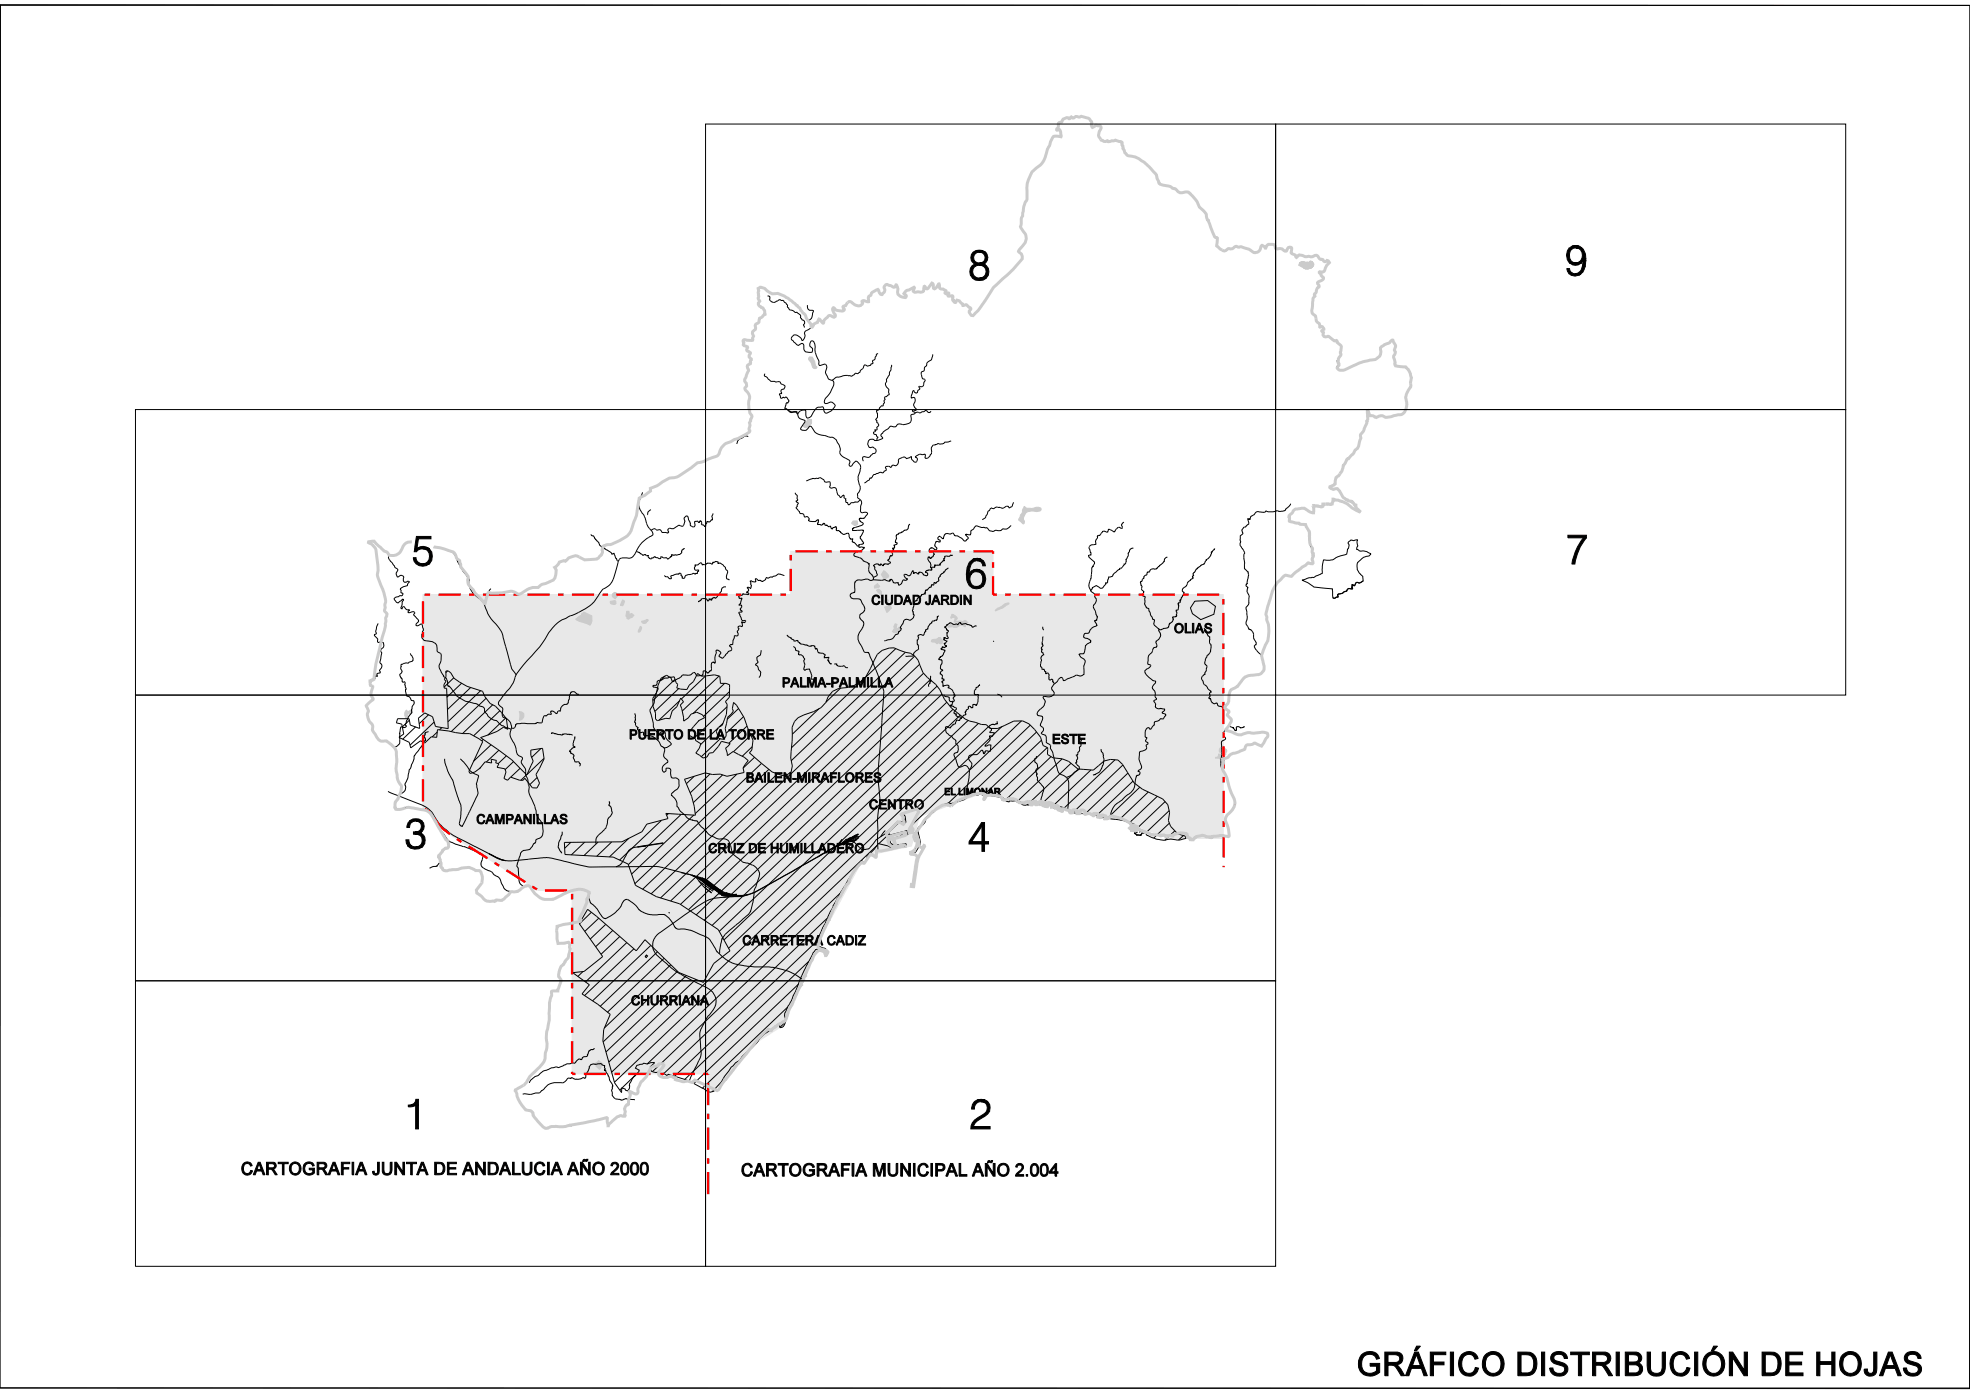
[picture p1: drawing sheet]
<svg xmlns="http://www.w3.org/2000/svg" width="420mm" height="297mm" viewBox="0 0 420 297" stroke-linecap="round" stroke-linejoin="round" font-family="sans-serif">
<defs><g id="words">
<g font-size="6.9">
<text x="206.4" y="59.6">8</text>
<text x="333.7" y="58.7">9</text>
<text x="87.8" y="120.5">5</text>
<text x="205.7" y="125.4">6</text>
<text x="333.7" y="120.3">7</text>
<text x="86.2" y="180.9">3</text>
<text x="206.3" y="181.5">4</text>
<text x="86.9" y="240.7">1</text>
<text x="206.7" y="240.7">2</text>
</g>
<g font-size="2.1">
<text x="185.7" y="128.9">CIUDAD JARDIN</text>
<text x="250.3" y="135">OLIAS</text>
<text x="166.7" y="146.5">PALMA-PALMILLA</text>
<text x="134.1" y="157.6">PUERTO DE LA TORRE</text>
<text x="224.3" y="158.6">ESTE</text>
<text x="159" y="166.8">BAILEN-MIRAFLORES</text>
<text x="185.2" y="172.5">CENTRO</text>
<text x="101.5" y="175.6">CAMPANILLAS</text>
<text x="151" y="181.8">CRUZ DE HUMILLADERO</text>
<text x="158.2" y="201.5">CARRETERA CADIZ</text>
<text x="134.5" y="214.3">CHURRIANA</text>
</g>
<text font-size="1.5" x="201.3" y="169.5">EL LIMONAR</text>
</g></defs>
<g fill="none" stroke="#000" stroke-width=".21">
<path d="M0 1.1h420v294.8h-420zM420 1.2l-419.9-.2-.2 253.7M150.4 26.4h121.6v60.9h-121.6zM272 26.4h121.5v60.9h-121.5zM163 79.7a.44 .44 0 0 0 0 .4 .44 .44 0 0 0 .4 .3l.4 .5a1.16 1.16 0 0 0 1.4 .4l.2 .1h.8l.4 .5 .6 .3a.62 .62 0 0 1 0 .6 .62 .62 0 0 1-.6 .3l-.1 .2 .1 .6-.4 .2 .3 .8 .5-.2 .2 .1a.42 .42 0 0 1 .5-.1 .42 .42 0 0 1 .3 .4 .49 .49 0 0 1 .1 .6 .49 .49 0 0 1-.4 .3l-.4 1.1h.3l.4 .4M163.6 63.1a.5 .5 0 0 1 .5 .3 .5 .5 0 0 1 0 .5l.2 .3a1.02 1.02 0 0 0 1.4 0 .57 .57 0 0 1 .9-.1 .61 .61 0 0 1 .8 .4l.5 .6a.45 .45 0 0 0 .3 .6 .64 .64 0 0 0 .8 .5l.6 .4a1.23 1.23 0 0 1 1.1 1.2l.3 .4a.6 .6 0 0 1 .5 .4 .6 .6 0 0 1-.2 .7l.2 .5M172.1 65.1a.92 .92 0 0 0 .3 .9 .92 .92 0 0 0 1 .2l-.1 .5a1.89 1.89 0 0 1-.9 1.7l.5 .8v.7l-.4 .3a1.13 1.13 0 0 0-1 .8 1.2 1.2 0 0 1-.5 1.6 1.54 1.54 0 0 0-1.9-1.1l-.3 .5a.51 .51 0 0 0 .3 .7l.8 .8a.83 .83 0 0 0 1-.3 .54 .54 0 0 1 .5 .8 .93 .93 0 0 0 1.1 1.1l.7-.1a.93 .93 0 0 0-.6-1.2l.3-1a.53 .53 0 0 1 .6 0 .53 .53 0 0 1 .2 .5v1.4l.3 1a2.93 2.93 0 0 1 .6 2.1 .86 .86 0 0 0 1.1-.1 .5 .5 0 0 1 .5 .1 .5 .5 0 0 1 .1 .5l-.3 .9a2.53 2.53 0 0 0 .8 1.7l.6 .2M184.7 64.3l-.5-.2-.4 .2a.68 .68 0 0 1-.1 .8 .68 .68 0 0 1-.9 .1l-.6-.2-.8-.7M187.2 75.4l-.3 .1-.3 .6a.74 .74 0 0 1-.6 .9l.1 .5-.3 .1a.96 .96 0 0 1-1.4 .2h-.1a1.54 1.54 0 0 1-.9 1.2l-.1 .4a.81 .81 0 0 1-1 .2l-.1 .2a.89 .89 0 0 1-1 .3h-.3a3.8 3.8 0 0 0-2.2 .3h-.4l-.9 .7M190.1 77.8l-.1 1.1-.4 .5v.5l-.6 .9v.6a.94 .94 0 0 0 .4 1.5l.1 .9a.4 .4 0 0 1-.3 .6l-.1 .1a.42 .42 0 0 0-.5 .2 .42 .42 0 0 0 .1 .5l-.2 .4a.37 .37 0 0 1-.2 .6v.3a1.26 1.26 0 0 0-1 .9l-.4 .2a1.81 1.81 0 0 1-.2 1.9l.3 .2a.32 .32 0 0 0 .2 .5 .59 .59 0 0 1-.3 1l.1 .4h-.5a.32 .32 0 0 1 .1 .4 .32 .32 0 0 1-.4 .2 .52 .52 0 0 0 .6 .5l.4 .5-.2 .3v.4M198.9 75.6l-.4 1.2a1.41 1.41 0 0 0-1 1.2l-.3 .3-.2 .7-.1 .2a.5 .5 0 0 0-.5 .2 .5 .5 0 0 0 .1 .6 .7 .7 0 0 0 .7 .9v.2l-.2 .5a.66 .66 0 0 1-.2 .7 .66 .66 0 0 1-.8 .1l-.1 .1 .2 .4-.4 .3a.44 .44 0 0 1-.3 .6 .44 .44 0 0 1-.5-.4v-.1l-.3 .1-.3 1v.5l.5-.2a.95 .95 0 0 1 0 1.5l.2 .6a.42 .42 0 0 1 .3 .7h-.8l.1 .2 .4 .1 .1 .3M285.1 76.8l.2 1.1-.4 .4"/>
<path d="M297 72.5h-.1a3.5 3.5 0 0 1-1.9 1.1 .83 .83 0 0 0-.6 1.3l-.1 .9-.7 .7M420 61.5l-.1 234.6-420-.2M28.9 87.3h121.5v60.9h-121.5zM159.5 93.1a1.07 1.07 0 0 0-1.4 .3 1.37 1.37 0 0 0-1 1.2M168 87.5h.1a1.87 1.87 0 0 0 1.7 .2l.3 .6M168 87.5a1.13 1.13 0 0 0 1.4 .4h.3l.4 .4M170.1 88.3a1.45 1.45 0 0 0 1.4 1.3l.1 .4-.9 1.4a1.09 1.09 0 0 0 1.9-.5h.3a3.2 3.2 0 0 0 1.8 1.8l2 .5a1.83 1.83 0 0 1 1.6 .6l.1 .3a3 3 0 0 1 .7 2.6 4.3 4.3 0 0 0 2 1.5v.6a.35 .35 0 0 0 0 .5 .35 .35 0 0 0 .6-.1l.7-.9 .4 .2a1.61 1.61 0 0 1 .6 2 3.4 3.4 0 0 0 0 3.4 2.01 2.01 0 0 1-.6 1.5 1 1 0 0 0 .6 1.2M177.4 81.1l.3 .3a4.6 4.6 0 0 1-1.6 3.4l-.4 .9 .2 .3h.5l.6-.3a1.26 1.26 0 0 1 1.1 .8l-.2 .3a2.36 2.36 0 0 1-2 1.2l-.2-.4-.2-.7a1.62 1.62 0 0 0-2.1 1l-.5 .9-.7 .3-.4-.4-.1-1.2h-.4a1.17 1.17 0 0 0-1.2 .8M187 93.9h-.3a1.2 1.2 0 0 0-1.4-.1 .98 .98 0 0 0 .3 1.7 .75 .75 0 0 1 1 .1 .75 .75 0 0 1-.2 1.1h-.3l-.4 .4a.84 .84 0 0 1-1.4 .3 .43 .43 0 0 0-.4 .2 .43 .43 0 0 0 0 .5l.1 .2M195.1 88.1l-.3 .2a.42 .42 0 0 0-.6 .4 1.25 1.25 0 0 1-.1 1.3 1.25 1.25 0 0 1-1.3 .5h-.3a1.09 1.09 0 0 0-1.6 .5h-.2a.94 .94 0 0 0-1.3 .3l-.3 .3a1.35 1.35 0 0 0-1 .8 .42 .42 0 0 0-.2 .7l.2 .1v.3l-1.1 .4M198.5 87.7a.49 .49 0 0 1-.5 .3 .49 .49 0 0 1-.5-.4l-.1-.1-.4 .2-.4 .1a.83 .83 0 0 1-1.1 .1l-.4 .2M202.8 94l-.6 .2-.8 .1-.2 .3-.7 .1a1.18 1.18 0 0 0-1.2 .2h-.4a1.16 1.16 0 0 0-.3 1.4v.4l-.3 .3a.92 .92 0 0 1-1 .7l-.1-.1a.51 .51 0 0 0-.1-.8l-.4 .1a1.14 1.14 0 0 0-1.5 .6 .48 .48 0 0 1 .3 .8 .48 .48 0 0 1-.8-.1l-.4-.4v-.4l-.4 .2a.68 .68 0 0 1-1.1-.2l-.9 .3a.96 .96 0 0 0-.4 1.1 .69 .69 0 0 1-1.1 .4l-.3 .1a.28 .28 0 0 1-.2 .3 .28 .28 0 0 1-.3-.2h-.6a.37 .37 0 0 0-.2 .3 .37 .37 0 0 0 .1 .4l-.4 .4a.46 .46 0 0 1-.8 .2l-1.4 .5-.5 .7-.4 .1-.1 .4-1 .6"/>
<path d="M272 87.3h121.5v60.9h-121.5zM79.9 115.4l.5 .7a6.1 6.1 0 0 0 2.3 1.8l.1 .2a1.87 1.87 0 0 0 .9 2l.6 .9a.52 .52 0 0 1 .5 .4 .52 .52 0 0 1-.2 .6 .85 .85 0 0 0 .1 1h.2a.59 .59 0 0 1 .6-.4 .59 .59 0 0 1 .5 .6 .57 .57 0 0 0 0 .7 .57 .57 0 0 0 .7 .2 .29 .29 0 0 1 .3-.2 .29 .29 0 0 1 .3 .2l-.3 .3a.6 .6 0 0 1-.8 .6l-.3 .2a.47 .47 0 0 0-.5 .3 .47 .47 0 0 0 .1 .5 .32 .32 0 0 0 0 .3 .32 .32 0 0 0 .3 .2v.4l-1.2 .4a.48 .48 0 0 0-.6 .4 .48 .48 0 0 0 .4 .5l.4 .4 1-.8h.2l-.5 1.9 .2 .1 .1-.3a.28 .28 0 0 1 .4-.2 .28 .28 0 0 1 .2 .4l.3 .3h.5l.1 .2a.25 .25 0 0 0-.3 .1 .25 .25 0 0 0 .1 .3l1-.2a.25 .25 0 0 1 .3 .1 .25 .25 0 0 1-.1 .3 .36 .36 0 0 0-.1 .5 .36 .36 0 0 0 .4 .2l.1 .2a.68 .68 0 0 1 .4 1 .35 .35 0 0 0-.4 .4 .35 .35 0 0 0 .5 .2l.5-.2a.25 .25 0 0 1 .3 0 .25 .25 0 0 1 .1 .3v.3a.71 .71 0 0 1 0 1v.5a.94 .94 0 0 0 .3 1.4h.6a1.85 1.85 0 0 1 2.2 2.2l.8 .7-.1 1.6a1.5 1.5 0 0 0 .1 2l.6 1-.1 .1M95.3 117.3l.4 .2a1.88 1.88 0 0 1 1.6 1.3M126 114l.1 .1a1.3 1.3 0 0 1 .9 1l.6 .5a2.29 2.29 0 0 0 1.4 1.4l1.3 .8a.33 .33 0 0 0 .2 .4 .33 .33 0 0 0 .4-.2l.4 1.1 .5 .6M131.8 119.7v.3a12.4 12.4 0 0 1-1.6 4.4l-.3 .4a5.6 5.6 0 0 0-2.7 2.7l-1.3 1.5a14.4 14.4 0 0 1-4.3 2.3l-1 .6a8.2 8.2 0 0 0-4.4 4.4l-1.1 1.6-3.5 3.9-1.6 2.1M135.7 117.5a1.86 1.86 0 0 1-2.4 1.4 1.08 1.08 0 0 0-1.5 .8M137 105l-.3 .9a2.81 2.81 0 0 0 .6 3.9M137.3 109.8l.3 .8a4 4 0 0 0 1.2 2.5M137.3 109.8h.1M138.8 108.7l-.2 .1a.78 .78 0 0 0-.5 1M138.8 113.1l.2 .2a.64 .64 0 0 1 .2 .7 .64 .64 0 0 1-.7 .4 6.3 6.3 0 0 0-2.8 3.1M146 116.9l-.6 .4-.1 .2a1.09 1.09 0 0 1-1.5 .8h-.6v.3l-.9 .6a.56 .56 0 0 0-.8-.3h-.1a.29 .29 0 0 0-.4-.2 .29 .29 0 0 0-.2 .4l-.8-.2a.45 .45 0 0 0-.5-.2 .45 .45 0 0 0-.3 .3l-.2-.1a.48 .48 0 0 1-.6 .1 .48 .48 0 0 1-.2-.6l-.3 .1a.45 .45 0 0 0-.8-.1l-1.4-.9"/>
<path d="M151.8 110l.1 .8-.3 .1a.65 .65 0 0 1-.8 .3l-.4 1.1-.4-.4-.5-.1 .1-.3-.2-.5-.4 .4a.53 .53 0 0 0-.9 0v.1a.54 .54 0 0 1-.1 .8 .54 .54 0 0 1-.8-.3v-.5l-.4-.9a.49 .49 0 0 0-.6-.5 .49 .49 0 0 0-.3 .7l.1 .3-.1 .4a.68 .68 0 0 1-.5 .7l-.8-.2a1.58 1.58 0 0 1-1.3 .7 .52 .52 0 0 0-.8 0 .52 .52 0 0 0 0 .8l-.2 .2-.4-.2a.83 .83 0 0 1-1.1-.5 1.24 1.24 0 0 1-1.3-.3l-.7 .4M151.8 110h.1M152 109.5l-.2 .5M169.5 105.1l.1 .1a.9 .9 0 0 1 .3 1.1l.2 .3-.4 .3 .5 .5-.5 .9 .7 .8a.5 .5 0 0 0 .8 .4l.2 .3v.2a.42 .42 0 0 0 .7 .1l.2 .2M171.9 102.5a5.2 5.2 0 0 1 2.7-.5 .99 .99 0 0 1 1.2 .6l.4 .2 .4-.1a.53 .53 0 0 1 .5 .4 .53 .53 0 0 1-.1 .5 .32 .32 0 0 0 0 .4 .32 .32 0 0 0 .4 0h.5l.3 .1 .4 1.4 .5 .5h.3l.3-.3a.23 .23 0 0 1 .3 0 .23 .23 0 0 1-.1 .3 .74 .74 0 0 1 .4 1l.4 .2a.33 .33 0 0 0 .1 .3 .33 .33 0 0 0 .4 0l.3-.3 .7-.1a1.11 1.11 0 0 0 1.2-.5M172.3 110.3l.2 .3-.1 .3a.52 .52 0 0 0 .7 .3 1.1 1.1 0 0 0 1.2-.4l.2 .1-.1 .5a.25 .25 0 0 0-.1 .4 .25 .25 0 0 0 .4 0h.1a.61 .61 0 0 0 .9-.2l.2 .4h.3a.54 .54 0 0 0 .8 .2 .33 .33 0 0 0 .2 .4 .33 .33 0 0 0 .4 0l.4-.2a.26 .26 0 0 1 .4 .1 .26 .26 0 0 1-.1 .4l.1 .2h.4l1 .9 .8-.3a.5 .5 0 0 1 .4 .7l.3 .5h.5l-.1 .6 1.4 1M172.3 110.3h.1M183.1 116.5h.1M183.1 116.5l.1 .2 .6-.1 .4 .1v.2l-.9 .6-1.1 .4a.4 .4 0 0 0-.1 .4 .4 .4 0 0 0 .3 .3l1.2 .4 .5 .6 1.2 .7v1.6l.6 .6 .3 .6M183.4 106.6a1.08 1.08 0 0 1 .1 1.3v1.3l.3 .1h1l.2 .2-.8 1h-.5a.35 .35 0 0 0-.5 .2 .35 .35 0 0 0 .2 .5l.2 .1a.41 .41 0 0 1 .4 .5 .41 .41 0 0 1-.5 .3l-1.3 .4a.34 .34 0 0 0-.4 .4 .34 .34 0 0 0 .5 .2h1.7l.1 .2-.4 .8a.71 .71 0 0 0 .1 1.2 .34 .34 0 0 1 .3 .4 .34 .34 0 0 1-.4 .3l-.6 .2v.3M194 111.7l-.3 .3-.1 .5a.82 .82 0 0 1-.8 .6l-1.4 .8a.56 .56 0 0 0-.3 .9l-.2 .8 .4 .3-.7 .3a.35 .35 0 0 1 .1 .5 .35 .35 0 0 1-.4 .2l.2 .3-.4 .5 .2 .3a.34 .34 0 0 1-.1 .4 .34 .34 0 0 1-.3 .1l-.3 .7-.3 .1 .5 .6-.1 .2-.4 .2h-.9l-.1 .3-.4-.4-.3 .3-.3-.2a.71 .71 0 0 0-1.1 .3l.3 .3v.5l.3 .3 .2 1-.8 .4M203.1 118.4a.52 .52 0 0 0-.7 .2h-.4a.38 .38 0 0 0-.4-.1 .38 .38 0 0 0-.2 .5l-.2 .2 .1 .3-.3 .1-.5 .5a.37 .37 0 0 1-.2 .4 .37 .37 0 0 1-.4 0h-.2a.29 .29 0 0 0-.3 0 .29 .29 0 0 0-.1 .4l-.8 .2"/>
<path d="M206.3 114.9l-.1 .1a.44 .44 0 0 1-.7 .3l-.5-.5-.8-.5a.91 .91 0 0 1-1-.6l-.6 .2-.5-.1a.84 .84 0 0 0-1 1h-.2l-.6-.5-.3 .2a.4 .4 0 0 0 0 .5 .4 .4 0 0 0 .4 .2 .26 .26 0 0 1 0 .4 .26 .26 0 0 1-.4-.1 .65 .65 0 0 0-.6 .9 .43 .43 0 0 1 .3 .4 .43 .43 0 0 1-.2 .4l-.3-.1a.57 .57 0 0 0-.8-.2 .57 .57 0 0 0-.2 .8h.7l.3 .5-.3 .4-.5 .5-.2-.3a.29 .29 0 0 0-.4 .1 .29 .29 0 0 0 0 .4l.2 .2a1.43 1.43 0 0 1 .4 1.5l.1 .1M206.3 114.9h.1M215.6 112l-.3 .3a1.49 1.49 0 0 1-1.6 .5 1.13 1.13 0 0 1-1.4 .3l-.6 .2-.7-.1-.6-.7h-1.1l-1.1-.4-.8 .8a.76 .76 0 0 0-.5 1l-.1 .1h-.9l.5 .6-.1 .3M216.1 107.1a1.13 1.13 0 0 1-.9 1.2 .49 .49 0 0 0-.9-.2 .98 .98 0 0 1-1.3 .1h-.1a1.03 1.03 0 0 0-1.1 .2l-.4-.1-.2 .1-.6 .7-.4 .8a1.21 1.21 0 0 1-.7 1M239.6 111.3a.75 .75 0 0 0-.3 1.2 .47 .47 0 0 1-.7-.1l-.7 .5a.42 .42 0 0 1-.3 .5 .42 .42 0 0 1-.5-.3l-.7-.2-.3 .5-.5-.1a.69 .69 0 0 0-.9 .5l-.2 .4a.39 .39 0 0 0-.5 0 .39 .39 0 0 0-.1 .5l-.3 .6v.7l-.1 .1a1.18 1.18 0 0 0-1.3 .6l.3 1.1a.4 .4 0 0 1 .1 .5 .4 .4 0 0 1-.5 .1l.1 .5 .8 .6a.55 .55 0 0 1 .3 .8l-.5 .7-.1 1.1a2.88 2.88 0 0 1-.4 1.8 1.8 1.8 0 0 0 .2 1.9l.1 .1M241.6 116.9a1.38 1.38 0 0 0-1.1 1.4l-.2 .7a.55 .55 0 0 0-.2 .8l-.1 .4-.3 .1v.1a.91 .91 0 0 1-.9 .7l-1.4 1.3-.3 .5-.7 .2-.3 1.1a.38 .38 0 0 0-.5 .5l-.7 .7h-.3l-1-.5-.7 .4-.3 .6M248.9 118.8a.77 .77 0 0 0-.7 .9l-1.4 1.3a.99 .99 0 0 1-1.1 .3l-.5 .3a.38 .38 0 0 1-.5 .4l-.1 .1a.52 .52 0 0 1-.6 .7l-.1 .2a.48 .48 0 0 1-.4 .6v.3a.69 .69 0 0 0 0 1.1 .75 .75 0 0 0 .4 1.1l-.1 .3a.45 .45 0 0 0 0 .7l.3 .2v1a.86 .86 0 0 0 .3 1.1l.1 .2a.68 .68 0 0 1 .5 .8l.6 1.1a.67 .67 0 0 0 .5 .7v.1a.99 .99 0 0 0 .5 1.5l.5 .4M259 117l-.8 .8 .1 .3-.4 .6-1 1.1a.96 .96 0 0 1-.9 .8l-1 .8-.3 .6a.5 .5 0 0 0-.2 .7l-.3 .2 .2 .3M275.2 107.4l-1.1 1.3a1.59 1.59 0 0 1-1.6 .3l-.2-.1-.3 .1a3.2 3.2 0 0 1-2.1-.1 1.2 1.2 0 0 1-1.5 .2 1.07 1.07 0 0 0-1.1 .7 .92 .92 0 0 0-.8 .9l-.4-.1v.4a.86 .86 0 0 1-.4 1.2l-.1 .1a.9 .9 0 0 0-.6 1.5l-.1 .1a1.21 1.21 0 0 0-.4 1.5v.3a.77 .77 0 0 0 .1 .9l.2 .2a1.26 1.26 0 0 1 .4 1.6l.1 2.4a1.57 1.57 0 0 0 .8 1.2l.1 .7-.3 1.7a.46 .46 0 0 0-.2 .5 .46 .46 0 0 0 .3 .4l-.1 .9 .4 .9-.1 .7a1.77 1.77 0 0 1-.5 1.8l.2 1.7-.1 1a1.36 1.36 0 0 0 .4 1.6l.1 .2a1.72 1.72 0 0 1 1 2v.2a.92 .92 0 0 1 .4 1.1 .54 .54 0 0 0-.3 .5 .54 .54 0 0 0 .3 .5l.2 .3a2.97 2.97 0 0 1 1.2 1.8l.4 1.6M278.4 111.8v.4l.7 1.2v1.5l.3 1.5a1.33 1.33 0 0 1 .3 1.4l.3 .3-.1 .6a1.32 1.32 0 0 0 0 1.5l-1.1-.2M80.6 132.9l-.5 1.8a.33 .33 0 0 1 .1 .4 .33 .33 0 0 1-.3 .2v.2a1.19 1.19 0 0 1 .6 1.4l.2 .1a.74 .74 0 0 1 1 0 .74 .74 0 0 1 0 1l-.1 .1a.58 .58 0 0 0-.4 .5 .58 .58 0 0 0 .2 .5l-.4 2.2a1 1 0 0 1-.1 1.6l.1 .2a.21 .21 0 0 1 .1 .3 .21 .21 0 0 1-.3 .1 .39 .39 0 0 0-.4 .2 .39 .39 0 0 0 0 .4l-.1 .1a.28 .28 0 0 0-.4-.1 .28 .28 0 0 0 0 .5l-.3 .4-.7 .2M87.5 139.3l.1 .2a.94 .94 0 0 1 .2 1.5l-.4 .1a.69 .69 0 0 1-.9 .2l-.6 .3a.37 .37 0 0 0-.4 .1 .37 .37 0 0 0 0 .4l-.1 .5a.72 .72 0 0 1-.2 1.2l.2 .6a.82 .82 0 0 1 .4 1h.1a.33 .33 0 0 1 .5 .1 .33 .33 0 0 1-.1 .5l.3 .8a1.64 1.64 0 0 0 .3 1.7 1.07 1.07 0 0 1 .8 .8 .5 .5 0 0 1 .6 .3 .5 .5 0 0 1-.1 .6l-.3 .5-.2 .6a1.07 1.07 0 0 1-.5 1.3l-.6 1.5a.46 .46 0 0 0 0 .8 .72 .72 0 0 1-1 .1l-.2 .1-.1 .5-.1 1.5a1.55 1.55 0 0 1-.8 2.1l-.4 .1"/>
<path d="M98.1 120.5l.6 1.2M100 123.9a4.3 4.3 0 0 0 2.4 3.8l.7 .8 .2 .5M103.3 129a8.8 8.8 0 0 0 2.8 4.5 5.8 5.8 0 0 1 1.4 3.4l1.6 5.6 .9 1.4M104.7 125.5a6.4 6.4 0 0 0-1.4 3.5M141.6 122.7l.3 .2a.86 .86 0 0 1 .9 .5h.3v-.2a.32 .32 0 0 1 0-.4 .32 .32 0 0 1 .4-.1l1.1-.3a.33 .33 0 0 1 .5-.1 .33 .33 0 0 1 .1 .4l.2 .1a.34 .34 0 0 0 .3 .5 .34 .34 0 0 0 .4-.4l.1-.2 1.2-.2 .4-.3 .4 .2 .1-.2 .3 .1 .1-.4 .2-.1v-.2l-.1-.1a.49 .49 0 0 1-.7-.2 .49 .49 0 0 1 .2-.6l-.1-.2a1.05 1.05 0 0 0 1.1-.5h.2a.68 .68 0 0 0 1.1 .3l.3-.3 .5 .1a.34 .34 0 0 0 .4 .2 .34 .34 0 0 0 .2-.4h.2a.62 .62 0 0 1 .9 .1v.1h.5l.8 .7a.35 .35 0 0 1 .3 .5 .87 .87 0 0 1 .2 1.3v.1a.61 .61 0 0 0 .6 .9M154.8 125.1a.9 .9 0 0 0-1.1 1l-.5 .7a.8 .8 0 0 1-.8 .7l-.2-.1-.4 .2a.21 .21 0 0 1-.1 .4 .21 .21 0 0 1-.3-.3l-.2 .1a.27 .27 0 0 1-.3 .3 .27 .27 0 0 1-.2-.3l-.1-.1a.93 .93 0 0 0-1.1 .1l-.6 .5M162.3 138.6l-.1 .5a.95 .95 0 0 1-.8 1v.6l.2 .5-.5 .5a1.28 1.28 0 0 1 .7 1.1 1.11 1.11 0 0 1 0 1.7M167.2 122.7l-.5-.2a1 1 0 0 0-1.4 .3l-1 .2a.77 .77 0 0 1-.9 .2 .82 .82 0 0 1-1.3 .6h-.4l-.6-.4v.5a.57 .57 0 0 1-.9 0h-.3l.3 .9-.1 .6-.5-.2-.3 .1a.49 .49 0 0 1 .3 .6 .49 .49 0 0 1-.4 .4v.1a.28 .28 0 0 1 .3 0 .28 .28 0 0 1 .1 .3h-.9a.24 .24 0 0 0-.3-.1 .24 .24 0 0 0-.1 .3l-.8 .1a.42 .42 0 0 0 .1 .5 .42 .42 0 0 0 .5 .1l-.2 1-.3 .2v.2a.4 .4 0 0 1 .6 .3 .4 .4 0 0 1-.4 .5l.1 .3 .3 .3-.5 .1-.2 .3 .5 .8a.65 .65 0 0 0 .2 .7 .65 .65 0 0 0 .7 0 .41 .41 0 0 1-.2 .4 .41 .41 0 0 1-.5-.1v1a.5 .5 0 0 0-.5-.1 .5 .5 0 0 0-.3 .4l.1 .2-.3 .5a.64 .64 0 0 1-.1 1l-.5-.1-.3 1.3a.47 .47 0 0 1-.2 .6h-.2a.27 .27 0 0 0-.4 .2 .27 .27 0 0 0 .3 .4 .55 .55 0 0 1 .1 .6 .55 .55 0 0 1-.6 .3l-.9 1.1a.38 .38 0 0 1-.5 .3 .48 .48 0 0 1-.5-.4 .48 .48 0 0 1 .2-.5 .69 .69 0 0 0-.9-.8l-.3 1.6v1.2a.41 .41 0 0 0-.5-.2 .41 .41 0 0 0-.3 .4v.6a.61 .61 0 0 1-.4 1 .36 .36 0 0 1-.3 .3 .36 .36 0 0 1-.4-.3l-.5-.2-.2 .9-.5 .1a.67 .67 0 0 1-1.1-.5l-.1-.1h-.3a1.36 1.36 0 0 1-1.3 .6h-1l-.6 .6-1.3 .7-.3-.1-.2-.4a.45 .45 0 0 0-.3-.4 .45 .45 0 0 0-.5 .2h-.6l-.7 .4a.79 .79 0 0 0-1 .9l-.1 .2-.7 .2 .2 .2 .9 .2v.2l-.5 1.2-.3 1.8-.9 1.5 .6 2.5a2.39 2.39 0 0 0 1.2 2.4l.4-.1a.66 .66 0 0 1 .9-.3l.2 1.3 .7 .8a.63 .63 0 0 1 .5 .7l-.9 .7-.5 .1M167.7 135.4l1.4 1a.57 .57 0 0 0 .9 .2l.3 .3a1.95 1.95 0 0 0 1.6 .5l.7 .4 .6-.1a.51 .51 0 0 1 .6 .6h.3l.2 .4a.76 .76 0 0 0 1.1 .6 .37 .37 0 0 1 .4 .2 .37 .37 0 0 1 0 .4l-.1 .3h.6a.25 .25 0 0 1 .4 0 .25 .25 0 0 1-.2 .4v.2l.4 .7 .4 .1M169.1 137.9l.4 .2a.73 .73 0 0 0 .8 .7l.1 .1a.38 .38 0 0 0-.2 .5 .38 .38 0 0 0 .5 .2l.5 .4a.54 .54 0 0 1 .2 .8l.2 .8-.1 .5a.55 .55 0 0 0 .1 .8l.2-.1a.53 .53 0 0 1 .6-.2 .53 .53 0 0 1 .3 .5l.4 .9-.2 .5M186.1 123.6l-.5 .2-.6-.3h-.5l-1.8 .2-.5 .6 .1 1.5a.4 .4 0 0 1-.4 .6l-.6 .4 .2 .7 .4 .2h1.1l.4 .1 .9 1.7-.1 .8-.9 .9v.5l.3 .5a1.14 1.14 0 0 1 .2 1.8l-.8 1.3-.1 1 1.3 2.7 .7 .1a.85 .85 0 0 1 .6 1l2.1 5a6 6 0 0 1 .7 4.6l-.7 9.6a41.1 41.1 0 0 0 0 10.9 47.7 47.7 0 0 0-.5 8.4l.1 2.8M186.2 123.1l-.1 .5"/>
<path d="M191 138.3l-22.2 21.1M193.1 139.1l-24.4 23.1M195 139.9l-54.2 51.6M198.5 121.1a.3 .3 0 0 1 .1 .4 .3 .3 0 0 1-.5 0l-.7 .3v.3h.3a.36 .36 0 0 1 0 .6 .36 .36 0 0 1-.5 0l-.3-.1a.86 .86 0 0 0-.9-.6l-.2 .4-.5-.3-.6 .1 .1-.3-.2-.2-.4 .7a.53 .53 0 0 1-.5 .4 .53 .53 0 0 1-.5-.3 .28 .28 0 0 0-.4 0 .28 .28 0 0 0 .1 .4l.5 .5a.72 .72 0 0 1-.9 .3l-.1 .2a.71 .71 0 0 1-.8 .8l-.2-.5a.71 .71 0 0 1-1-.3l-.2-.3a.34 .34 0 0 0-.6 .3h-.2a1.03 1.03 0 0 0-1.2-.2l-2.1-.1M200.1 131.3l-.3 .2v.6l-1 .4-.9 1.1a.73 .73 0 0 1-.6 .8l.1 .3-.3 .1a.48 .48 0 0 1-.2 .6 .48 .48 0 0 1-.6-.1h-.1a.47 .47 0 0 0-.4 .3 .47 .47 0 0 0 0 .5l-.3 .4v.8l.3 .4v.7l-1 .8-.1 .7h-1.6M202.2 121.1l-.6 .4-1.1 1.3a.95 .95 0 0 0-.4 1.1l-.3 .1a.3 .3 0 0 1-.2 .3 .3 .3 0 0 1-.4-.1l-.1 .5h-.5l-.1 .5-.4 .1-.4 .5a.34 .34 0 0 0-.4 .1 .34 .34 0 0 0 0 .4l-.2 .1 .1 .3-.7 .1v.2l-1 .7a.45 .45 0 0 1-.4 .5l-.6 1.9 .2 .9 .2 .2-.1 .3a1 1 0 0 1-1.5 .5l-.6 .3-.7 1.5a.59 .59 0 0 1-.4 1 .73 .73 0 0 1-.8 .6l-.5 .8-1.8 .4M208.2 133.4l-.9 .3-.2-.3-.8-.2a1.05 1.05 0 0 0-1.2-.1l-.2-.1a.36 .36 0 0 0-.4-.2 .36 .36 0 0 0-.3 .4l-.2-.2-.7 .1-.7-.4-.7 .5-.5 .6 .4 .2 .4 .6a.97 .97 0 0 0 0 1.4 .52 .52 0 0 1-.9-.1v.1a.34 .34 0 0 0-.1 .4 .34 .34 0 0 0 .4 .2l.3 .1-.3 .4-.3 .1 .3 .5a.25 .25 0 0 1 0 .3 .25 .25 0 0 1-.3 0h-.4v.1l-.3 .2 .4 .2a.33 .33 0 0 1 .4 .1 .33 .33 0 0 1-.1 .4l-.2 .6-.6 .5a.33 .33 0 0 0-.3 .2 .33 .33 0 0 0 .1 .4h.4l.1 .2-.3 1.6 .5 .4-.1 .1a.5 .5 0 0 0-.4 .7l.2 .1a.73 .73 0 0 1 .1 .9l.5 .2-.1 .2-.4 .2 .2 .3 .1 .7a.74 .74 0 0 1 1.2 .1l-.1 .2a1.87 1.87 0 0 1 1.2 1.6l.2 .1a.6 .6 0 0 0-.1 1l-.2 .3M211.9 136.6l-.1 .2M222.3 133.6v.4l.2 .4M222.4 135.7l-.2 1.2 .2 .7-.4 .5 .2 .4-.2 .3 .2 .3a.36 .36 0 0 1 .3 .4 .36 .36 0 0 1-.3 .3 .79 .79 0 0 0-.2 1l-.1 .7a.75 .75 0 0 0 .2 .9v.3h.5l.1 .4 .3 .1-.1 .3 .2 .1a.45 .45 0 0 1 .5 .1 .45 .45 0 0 1 0 .6l.1 .1a.31 .31 0 0 0-.1 .4 .31 .31 0 0 0 .4 .1h.1a.3 .3 0 0 1 .4 .1 .3 .3 0 0 1-.1 .4l.4 .4M232.6 125.9l.3 .4a.97 .97 0 0 1 .6 1.1 1.13 1.13 0 0 1-.4 1.7v.5l.8 1.9-.1 .7-.4 .2 .2 .4a.43 .43 0 0 1 0 .7l-.4 .1a1.88 1.88 0 0 0-1 1.2l-.1 .2h-.6a.56 .56 0 0 0-.4 .5 .56 .56 0 0 0 .2 .5l.6 .2a.59 .59 0 0 1 .6 .8l-1 .5-.4 1.8-1 .2 .3 .6 .7 .4 .3 .4-.3 1v1.5a.81 .81 0 0 1-.9 .7l-.8-.1-2.5 1.1h-.2l-.1-.3a.38 .38 0 0 0-.2-.3 .38 .38 0 0 0-.4 .1l-1.2 1.2M247.1 134.2l-.1 .2 .3 .5a1.5 1.5 0 0 1-.8 1.9l.1 .6a.38 .38 0 0 1-.2 .6 1.06 1.06 0 0 0-.8 1.1l-.2 .2a1.88 1.88 0 0 0-.7 1.8 .47 .47 0 0 0 .1 .5 .47 .47 0 0 0 .5 .2 1.29 1.29 0 0 1-1 1 .69 .69 0 0 0 .2 1.2l1.3 1.1a.41 .41 0 0 1 .6 .2 .41 .41 0 0 1-.3 .6 .82 .82 0 0 0-.4 .7 .82 .82 0 0 0 .5 .8l.1 .3a1.18 1.18 0 0 0 .3 1.2v.2l-.5 .2-.1 .2a1.11 1.11 0 0 1 .3 1.3 1.33 1.33 0 0 0 1.4 .3h.1a.32 .32 0 0 1 .5 .2 .32 .32 0 0 1-.3 .4l-.2 .3 .7 .4-.2 .4a.66 .66 0 0 1-.9 .5l-.3 .3-.5 .2a.53 .53 0 0 0-.5 .7l-.4 .4a.45 .45 0 0 1-.6 .5 .4 .4 0 0 0-.4-.3 .4 .4 0 0 0-.3 .4l-.3 .6v1l.4 .3a.55 .55 0 0 0-.3 .6 .55 .55 0 0 0 .5 .4v.2a.53 .53 0 0 0-.2 .9l-.3 .4-1.2 .4a3.5 3.5 0 0 0 0 2.2l.3 .7a.77 .77 0 0 1-.6 1.1l-.1 .1a.46 .46 0 0 1 .4 .6 .46 .46 0 0 1-.5 .3l-.2 .1-.2 .8a3.4 3.4 0 0 1-2.1 3.6l-1 .9a3.8 3.8 0 0 0-2.2 3.3"/>
<path d="M254.4 123.2l-1.1 .9-.1 .3a1.82 1.82 0 0 1-1 1.1 .54 .54 0 0 0 .2 .9l-.5 1-.1 .4a.29 .29 0 0 0-.2 .2 .29 .29 0 0 0 0 .3l-.1 .2a.41 .41 0 0 0-.3 .3 .41 .41 0 0 0 .1 .4v.1a.55 .55 0 0 1-.5 .8l.1 .6-.1 .4a.42 .42 0 0 1-.2 .4 .42 .42 0 0 1-.4 0l-.2 .3a.98 .98 0 0 1-.6 1.2l-.2 .4a.92 .92 0 0 1-1.2 .6l-.5 .3-.4-.1M254.4 123.2h.1M254.7 128.2l2.8-.2 1.6 1.3-.3 1.7-2.8 1.1-1.8-1.3-.4-1.2zM256.7 133.9l.4 .6 .4 1a1.37 1.37 0 0 1 .4 1.4v.2a1.98 1.98 0 0 1 0 2l-.5 .6-.4 1.1a.94 .94 0 0 0 .3 1.3l-.1 .8-.2 .4a.67 .67 0 0 1-.5 .7 .73 .73 0 0 0 0 1.3 1.11 1.11 0 0 0 .8 1l.2 .5 .7 .7a.45 .45 0 0 0-.2 .8l-.3 .6a.45 .45 0 0 1 .5 .5v.2a.78 .78 0 0 0 1.2 .3 .82 .82 0 0 0 1 .8l.7 .2M277.6 123.7l1.5-.5 .9-.1 1.9-.9v-1.4l.3-1.4h1.9l1.7-.9a1.45 1.45 0 0 0 1.4-.6l.1-.8a.99 .99 0 0 0 .1-1.4 .82 .82 0 0 1 1.3-.4l.7-.2v.9a.46 .46 0 0 1-.1 .7l-.1 .4 .6 .3a3.9 3.9 0 0 1 2.5 .7 1.56 1.56 0 0 1-1.3 .6 2.78 2.78 0 0 0-1.7 1.7v.5a2.23 2.23 0 0 0 1 1.8l.2 .2 .1 1-.8 .4-.4-.1a.52 .52 0 0 0-.5 .6l-.6-.1-.1 .6 .2 .2a.57 .57 0 0 1-.8 0l-.4 .2-.1 .3-1.3 .6a.45 .45 0 0 0-.5 .1 .45 .45 0 0 0 0 .6h-.4a.46 .46 0 0 1-.6 .2 .46 .46 0 0 1-.2-.6v-1.3l-1.6-.2a5 5 0 0 1-3.8-1.2zM290.6 123.8v.1a1.04 1.04 0 0 1-1.4 .3l-.4 .7-.5-.3-.1 .6a.2 .2 0 0 1 .1 .3 .2 .2 0 0 1-.3 0 .87 .87 0 0 0-1 .5l-1.2 .6a.44 .44 0 0 0-.6 .1 .44 .44 0 0 0 .1 .5l-.7 .3-.5-.1M28.9 148.2h121.5v60.9h-121.5zM78.9 145.5v.3a.39 .39 0 0 0 .5 .5l.1 .2-.4 1.7 .5 .8-.6 .6a1.37 1.37 0 0 0-.9 1l.1 .1a1.33 1.33 0 0 1 .1 1.6l.3 1.1 .4 .7a1.56 1.56 0 0 1 .4 1.6l.7 1a1.76 1.76 0 0 0 2.3 1.3l1.6 1.3M84 159.3l.3 .4a9.6 9.6 0 0 1 .2 3.9v.9a5 5 0 0 0 1 2.9l.1 .5-.4 1.5M84.8 153.2h2.4l.3 1.4 2 .7-.3-2.2 1.4-1.1 1.6 .8 .6 2.1 2.8 .5-.4-8.6-.5-.1-.1-.7 .5-.8-.4-.3 .4-.6-.1-1.2 .6-.1 .5 .5 .7 1.1 1.1 .8 1.7 .9 3.3 1.1 .4 1.1 1.2 1.5 1.1 .6 2.4 2.6 .3 2.3-1-.4-1.3 .8-3.5 1.4 6.6 4.7 3.2 3.2 1.4-2.9-.5-1.3v-1.1l2.5-.4 .3 2.3-1.7 3.3 .7 1.9-.5 1h-1l-1.6-2.1-.4 .5h-.7l-2-.7-.6 .7-.7-.4 .4-1.4-.3-.7-1.6-.3 .4-.8-.7-.2 .1-.5-1.1-.2 .1 .8-1.4-.3-1.1 1.4-1 .8-1 .3-.3-.4 2.9-6.4-2.8-1.7h-1.4l-5.4-.8-.2 1.6-1.1-.1-1.5 1.3-.8-.5-2.1 1.6-.3-1.2-2.2-1.1 1-.7-.4-2.1-1.2-.3zM87.3 153.5l-1.5 1.5M88.6 155l-2.7 2.6"/>
<path d="M91.4 156l-.7 .2-.1 .5a.57 .57 0 0 0 .1 .9v.3l-.6 .5v.4l-1.8 2.4-.1 .8-.6 1.7-.4 .5-.2 1.7-.7 1.3M91.4 152.4l-2 1.9M92.6 154l-5.2 4.9M93.2 156.1l-1.1 1M94.2 155.1l-.5 .5M94.5 144.2a2.05 2.05 0 0 1 1 2.1l.5 .2 .9 1.2a5.1 5.1 0 0 0 3.1 1.9l1.7 .5 .6 .4a1 1 0 0 1 1 1.3l.9 1 1.1 .7a2.95 2.95 0 0 1 1.6 1.2l2.1 .8M94.5 144.2h.1M95.4 143l-.4 .4M96.7 144.5l-2 2M98.4 145.7l-3.1 3M100.3 146.6l-4.9 4.7M102.5 147.3l-7 6.6"/>
<path d="M103.1 157.6l-.4 .3M103.6 148.9l-7.4 7.1M104.7 158.8l-3.7 3.5M105 150.3l-6.4 6.1M106.4 160l-2.7 2.5M106.6 151.5l-5.6 5.4M107.8 153.1l-3.8 3.6M108.3 155.4l-.1 .1M109 155.5l-.3 1 .1 .4a10.5 10.5 0 0 1 1.5 3.9l.8 .5a.53 .53 0 0 1 .3 .5 .53 .53 0 0 1-.3 .5 1.48 1.48 0 0 0 .7 1.3l.3 .5a2.43 2.43 0 0 0 .4 2.1l.1 .5a3.6 3.6 0 0 1 .1 2.2l.4 .9a9.4 9.4 0 0 1 1.2 3.4 4.4 4.4 0 0 0 1.3 2.3l.2 1.4a1.59 1.59 0 0 1-1.4 2.1l-.2 .1a.69 .69 0 0 1-.5 .8l-.3 .7a1.5 1.5 0 0 1-1.6 .7l-.3 .1a1.34 1.34 0 0 0-.7 1.2l-.6 1.9 .3 .7 .1 1.7a1.88 1.88 0 0 0 .9 2l.2 .2M109.1 155.3l-.1 .2M110 143.9l-.2 .5a7.1 7.1 0 0 1-2.2 3.5l-.7 1a1.45 1.45 0 0 0-.6 1.2l.2 .3a1.08 1.08 0 0 1 .6 1.7v.5a.69 .69 0 0 0 .8 .6l.9 .8 .3 1.3M115.3 159.6l-2 1.9"/>
<path d="M117.6 156.5v-.1a.55 .55 0 0 1 .8 .1l1.2 .2 .8-.2 1.7 .2M122.6 157l-.3 1.3a.64 .64 0 0 0 .3 1l-.6 .2-.3 .3a.28 .28 0 0 0-.2 .3 .28 .28 0 0 0 .2 .3v.2l.3 .1a.51 .51 0 0 1 .2 .9l.4 .8 .3 .1M123.5 148h-.1a.93 .93 0 0 1-1-.5 .82 .82 0 0 0-1 .8l-.2 1.5-.5 .4a1.24 1.24 0 0 0-1.2 1.3l-.1 .1a.77 .77 0 0 0-.8 .5h-.1a.68 .68 0 0 0-1.1-.3 .28 .28 0 0 1 .1 .5 .28 .28 0 0 1-.4 0h-.2a.55 .55 0 0 1-.8 .3l-.4 .9a.62 .62 0 0 1-.4 .7 .62 .62 0 0 1-.7-.2l-.2 .2a6.7 6.7 0 0 1-3.1 0l-.9 .1a.81 .81 0 0 0-.7 .8l-.2 .2h-.4M135.4 152.1l.1 1.3a.61 .61 0 0 0 0 .9 .72 .72 0 0 0 .5 .8 .35 .35 0 0 0-.1 .4 .35 .35 0 0 0 .3 .3 .58 .58 0 0 0 .9 .3l.2 .3a.33 .33 0 0 0 0 .4 .33 .33 0 0 0 .5 0h.6l.9 .3 .9 .7 .4 .5a1.45 1.45 0 0 0 .9 1.1l.2 .1M141.7 159.5v.5a1.33 1.33 0 0 0 .3 1.8 .47 .47 0 0 1 .4 .5 .47 .47 0 0 1-.4 .5 1.03 1.03 0 0 0-.8 .8 1.03 1.03 0 0 0 .5 1l.3-.2v-.4a.58 .58 0 0 1 .8-.2 .58 .58 0 0 1 .2 .8v.3a.78 .78 0 0 0 .2 .9 .78 .78 0 0 0 .9 .1 .85 .85 0 0 1 .6 1.1 1.66 1.66 0 0 1-1.1 1.8 .54 .54 0 0 0-.4 .4 .54 .54 0 0 0 .2 .5 2.21 2.21 0 0 1 .9 2l.1 .3 .6 1 1.2 1a3.9 3.9 0 0 0 2.4 1.1l.5 .7 2 2.1 1.2 .6a2.63 2.63 0 0 0 2.1 .3 1.3 1.3 0 0 1 1.3 1.3l.1 .1M141.8 144.1l-1.1 1.1M143.9 144.9l-4.7 4.4M144.7 146.8l-5.1 4.9M144.9 149.4l-4.4 4.1M148.3 157.9l1.1 .7-.3 .9-.8 1.1 1.6 1 .8-.2 .5-.8 .8-.1 1.2-1.4 .6-1 1.9 .4-1 1 .4 1.6 1.2-.9 2.4 1.2 .8 .8-1.1 1.5 .2 1-3.6 .8-1.4-.5-1.7 .1-1.6-.3-4.4 1.3 1.6 3.7 .5 2.1 .3 1.9-6.3-.4 .4 1.1-4.5 1.2-1 1.6-4.3 2.2-12.3 .1 .1 2.6 10.3 .5 3.2 1.5 1.6 4.6 4.4 2.4 5 1.5 8.2 5.5 2.5 4.5-3.4 2.7-2.2 4.1-5.3-2.2-7.2-6.9-1.9 2.3-10.3-8.8-1.8 3 5 7.1-4 3.1-2.4 .3 3.6 2.6-1.6 1.9 3.3 2.2 2.7 2.2-1.4 3.2-.2 2.4 2.5 9 1.5 2 .1-1 1.2 .7 .4-.5a4 4 0 0 1 1.3-2.9l.7-.7 .1-.3-.8-.5 .3-.5 1.2-.3 .3-.2 .7 .2 .8-.3 .7-.1v.2l-.8 .7v.2l-.1 .2 .3 .6 .9 .3 .5-.1 .9 .6 .2-.4 .8 .5 .3-.2 3.7 1.1 3.9 1.9 .8 .6 .5 .2 .8-.2 .4-.8 1.2-1.2 2.1-3.2 .9-.9 .9-.5 .5-.8 3.4-3.3a4.4 4.4 0 0 1 2.2-2.1l2.1-1.5 .4-.1-.1 .7 .2 .1a1.69 1.69 0 0 0 .9-2.5v-.6l.7-1.5a22.9 22.9 0 0 0 2.5-5.5l2.8-5.8 .6-.7 .2-.1 1.7 .6 .3-.3-.1-.4-1.8-.8a12.6 12.6 0 0 1 1.7-4.7l.5-.9 .2-.1-.1-.3 1.1-2.1v-.2l3.1-5.5 1.8-2.6 1.1-1.5 .6 .3 .2-.1 .6-.8-.2-.2 .1-.2 1.5-1.6 .9-1.1 2.1 .5 .8 .5 2.7-.4 .3-.3v-.3l-2.6 .3-.7-.4-.3-.9 4-1-.3-.8-3.7 1-.1-.6 2.4-2.4 .9 .5 .3-.3-.1-1.3-.5-.6 3.1-.9 .2 .5-1.9 3.7 .2 .8 .5-.2 .6 .4v.2l-.3 .1 .4 1.2h.3v.7l-.3 .8-1 .9 .1 .3 .3 .2 .6-.5 .8-1.4 .1-.7-.6-2.8 .8-.7a1.37 1.37 0 0 0 .9-1.6l2.9-2.3a4.8 4.8 0 0 1 3-.9l2.3-.7a6.7 6.7 0 0 1 5-1.3l.8 .5 2.3 .3 .7 .4v.3l.6 .2 .2 .1 .1-.2h1a1.26 1.26 0 0 1 1.4 .3 .79 .79 0 0 0 1.2 .5l.7 .1v-.2l.7-.1h2.3a3.3 3.3 0 0 1 2 .4v.4l.4-.1 .2-.4 .9 .3a3.3 3.3 0 0 1 2 1.1l.3 .2a37.8 37.8 0 0 1 8.7 1.3l2.5 .4 2.2 .7 .5 .8-.2 .2 .3 .8 .2-.6 .6 .2-.1 .4 .1-.4 .5 .3-.4 .6h-.9l-.4-.4 .4 .5h1l.3-.6 .3 .2 .1-.2 .6 .6 .9 .5 1.1 .3 1.5 .2a5.4 5.4 0 0 1 3.2 0l1.6-.3-.2-.5-1.6-.5-1.5-1.6-.5-1.2 .3-1.7-.4-1.7-1.1-1.3-4.3-2-1.8-1.4-2.5-3.9-1-1-1.6-.1-1.3 .4-2.3 1.9-3.3-.3-2-1.6-1.3-.5M149.1 153.6l-.2 .1M150.4 148.2h121.6v60.9h-121.6z"/>
<path d="M150.5 144.1l-5.2 4.9M152.7 155.9l.5-.8 .8-.5 .9-2.3 .1-2.1-.3-.6 .8-.9v-2.7l-.7-.3h-1.2l-.1-1.5-1.2-.3-2.8 .3-.8-.6-.9 1.7-.9 .8-.5 .9-1.3-.1-.8-.2 .2-.8-.3-.3-.5-1.3-.9 .1-.7-.4-1.2 .6-.6 1.5-.3 1.6-.8 1.2v1.8l.6 1.4v1.2l.3 .4 1.9-.5h.8l.5-1.6 1-.9 .8-1.9 .6 .8-.7 .7 .3 .8 .5 2.6 .9-.6 .6-.8 1.2-.5 1.2 .6 .5 .6-1.2 .6-2.1 2.5M153.1 155.2l-3.8 3.6M153.3 144.1l-7.8 7.5M153.6 157.5l-4.1 3.8M154.1 154.2l-.8 .8M154.5 145.7l-6.7 6.4M154.8 156.4l-.2-1 .5-2.5 1.2-1.3-.2-.5 .3-1.3 .6 .6 1.6 2.6 1.9 4.8-.2 2.1-.5 .6 2.6 2.3M155 150.7l-7 6.7M155.5 147.4l-5.5 5.3M157.4 151.1l-2.4 2.3M158.5 152.8l-3.7 3.5"/>
<path d="M159.3 154.8l-3.9 3.6M160.1 156.7l-3.7 3.6M160.4 159.2l-2.1 2M174.6 151.1l-5.7 5.4M177.9 141.6a.39 .39 0 0 1 .4 0 .39 .39 0 0 1 .2 .3l1 .2a.82 .82 0 0 1 1 .3l.3-.1M178.9 146.8l-1.4 .6-1 1.2-.4 1.2-1 1.1-1.6 .8-2.1 .7a3.4 3.4 0 0 0-2.5 4.3l-.3 4.9 .3 1.7-.2 1.3-.9 .6M179.2 146.7l-3.1 3M183.4 145.4l1.2-1.1 1.8-3.6a3.7 3.7 0 0 1 5.5-2l1.2 .4a3.3 3.3 0 0 1 3 2.8l.7 1.5 .9 1 1.8 1.5 .9 1.2a12.3 12.3 0 0 0 6.3 6.6l2.5 .8h1.1l.8 .8h1.6l1.4-.6a4.3 4.3 0 0 1 6.5 .8l1.2 1.7 .6 1.8 1 .4-.1 1.5 1.2 .7 2 .2M196.1 141.6l-53.1 50.5M196.9 143.5l-51.8 49.3M198.3 144.9l-51.5 49.1M198.4 144.1l.1 1a.35 .35 0 0 0-.2 .6l-.3 .3v.4"/>
<path d="M199.8 146.3l-51.4 48.8M200.8 148l-50.7 48.2M201.3 148.1v.2l.3 .2a.64 .64 0 0 1 .7 .1 .64 .64 0 0 1 .1 .7l.3 .3h.6M201.9 149.7l-50.1 47.6M203.2 151.2l-49.9 47.4M203.3 149.6l-.2 .1-.1 .5-.3 .3 .7 .2a.38 .38 0 0 1 .4 .2 .38 .38 0 0 1 0 .4 .43 .43 0 0 0-.4 .4 .43 .43 0 0 0 .4 .5l.1 .1a.48 .48 0 0 0 .1 .5 .48 .48 0 0 0 .5 .1l.4 .2M203.8 153.8a.59 .59 0 0 1-.6 .7l-.2 .3a.51 .51 0 0 1-.8 .3l-.2-.2a.44 .44 0 0 0-.5 .3 .44 .44 0 0 0 .1 .5 1.84 1.84 0 0 0 1.3 1.3l.4 .5a.82 .82 0 0 1 .5 1 1.47 1.47 0 0 1 .2 1.9 .62 .62 0 0 0-.6 .5 .62 .62 0 0 0 .2 .7l.4 1.1a.73 .73 0 0 0 .7 .9l.2-.1a.98 .98 0 0 1 .9-.3 .98 .98 0 0 1 .8 .7l.1 .2M203.8 153.8h.1M204.7 152.5l-50.3 47.9M204.9 153.1l-.3 .5-.6-.1-.2 .3M206.4 153.6l-51.1 48.6M208.6 154.3l-78.2 74.3"/>
<path d="M208.8 145.9v.2l-.2 .3a.65 .65 0 0 0-.6 .7 .56 .56 0 0 0-.3 .6 .56 .56 0 0 0 .5 .4 .26 .26 0 0 1 .4 0 .26 .26 0 0 1-.1 .4v1.1l-.4 .8a.39 .39 0 0 0-.6-.2 .39 .39 0 0 0-.1 .6l-.3 .1a.34 .34 0 0 0-.3-.4 .34 .34 0 0 0-.4 .4v.2l-.4 .4a.55 .55 0 0 0-.1 .8l-.5 .2-.5 .6M210.7 154.9l-79.7 75.8M212.5 153.9a.22 .22 0 0 1 .2 .2 .22 .22 0 0 1-.3 .2l-.3 .2-.5-.1-.4 .2a.31 .31 0 0 0-.3 .2 .31 .31 0 0 0 .1 .3 .48 .48 0 0 1 .4 .4 .48 .48 0 0 1-.4 .5l.1 .2h.9v.2l-.4 .6h-.6a1.3 1.3 0 0 1-.7 1.7l-.3 .2 .1 .2 .6-.2a.37 .37 0 0 1 .5-.1 .37 .37 0 0 1 0 .6l-.1 .7h-.5a.5 .5 0 0 0-.7 .6l-.3-.3a.37 .37 0 0 0-.2-.5 .37 .37 0 0 0-.5 .4 1.21 1.21 0 0 1-1.4 .6h-.1a.78 .78 0 0 0-.9 .5 .78 .78 0 0 0 .4 .9 1.22 1.22 0 0 1-.2 1.8M212.7 147.9l.5 .3 .4 .5M213.6 154.9l-18.7 17.8M217.8 153.7l-23.6 22.4M219.6 154.6l-17.4 16.6M221 156.1l-14.4 13.7M222 157.8l-11.9 11.4M223.3 159.4l-11 10.4M224.8 145.8l-.5 .6a.71 .71 0 0 0 .3 1.1l.1 .1a.99 .99 0 0 1-1.3 1 .85 .85 0 0 0-1 0v.1a1.44 1.44 0 0 1-.5 2.4 1 1 0 0 0-.6 1.4l.3 .1a.64 .64 0 0 1 .7 .3 .64 .64 0 0 1-.2 .8l-.3 .8 .2 .3a.81 .81 0 0 1 .5 .8 .81 .81 0 0 1-.5 .7l.1 .2a1.01 1.01 0 0 1 1 1.3v.5l.7 .4 .2 .4a.94 .94 0 0 0 .3 1l1.4 4.7 1.7 1M230.5 158.1l-.2 .2a.82 .82 0 0 1-.2 1.1 1.14 1.14 0 0 1-.3 1.2l-.1 .4h-.2a.64 .64 0 0 1 0 1l.1 .5-.3 .2 .8 .7a.61 .61 0 0 1-.6 1l-1.1 .9-1 .5"/>
<path d="M234.8 159.7v.5l.4 .4 .2 1.3-.2 1.2-.8 1.5-1 .6-.4 .1M261.1 150.9l.9 .8-.2 .5a.43 .43 0 0 0 .3 .7l.4 .4v.4l-.6 1.1M261.9 154.8l-.5 .6a1.26 1.26 0 0 0-.1 2l-.9 .9 .1 2.5a4.4 4.4 0 0 0 .7 4.3l.6 1.6M261.9 154.8h.2a1.84 1.84 0 0 1 1.3 1l.2-.3a.46 .46 0 0 1 .3-.6 .46 .46 0 0 1 .6 .3l.6-.1 .2-.3M269.5 142.3a1.57 1.57 0 0 1-1.5 1.5 4.6 4.6 0 0 0-2.9 .9l-1.3 1.7-1.2 .6a2.96 2.96 0 0 0-.6 2.5l-.3 .6-.5 .5-.1 .3M82.7 168.7l3.3 1.4a22.5 22.5 0 0 1 5 2.1 5.8 5.8 0 0 1 2.1 2.6 13.5 13.5 0 0 0 6.1 4.6l5 2.6M85.2 169.4l-.3 .9-.6 .8-.1 1 .1 .3a2.65 2.65 0 0 0 2.4-.2l.3-.1M86.3 167.2l.2 .5a1.67 1.67 0 0 1-1.3 1.7M86.3 167.2h.1M87 172.1l2.4 .4a3.2 3.2 0 0 1 3.2 2.3l1.6 2.5M87 172.1v.2M94.5 177.7l.1 .1a4.9 4.9 0 0 0 3.7 2.5l3.4 1.3a1.13 1.13 0 0 1 1.1 1.6l-.1 .5a1.17 1.17 0 0 0 .9 1.7l.1 .1a1.95 1.95 0 0 1 1.6 1l.2 .1a1.88 1.88 0 0 1 1.4 1.6v.2a2.48 2.48 0 0 0 1.3 1.5l.8 .2a2.42 2.42 0 0 0 2.4-.9l.3-.1"/>
<path d="M94.8 161.8l.1 1a10.1 10.1 0 0 0 1.5 3.4l1.9 5.5v2l-.2 1.3a1 1 0 0 0 .1 1.1l.4 .1 2.8-5.9a2.58 2.58 0 0 0 .3-2.7l-.1-.6 .3-1.2a.42 .42 0 0 0 .1-.5 .42 .42 0 0 0-.5-.2l-.6-.3a4.6 4.6 0 0 1-1.6-1.8l-1.2-1.2M102.5 163.6l-.3 .3M108 161.2l-1.8 1.6M109.5 162.4l-1.8 1.7M110.9 163.8l-2 1.9M112.3 165.2l-1.2 1.2M114.5 165.8l-1.5 1.5M116 161.7l-3.6 3.4M119.9 177.3v.7l-.7 1.5-.2 .9 .1 .4 .7 1.1M121.7 179.6l-1.3 1.3M122.8 162.5a.57 .57 0 0 1 .9 .3v.6M124.6 179.6l-2.8 2.7"/>
<path d="M127.5 179.5l-3 2.9M130 170.9l-.1 .1 .1 .1a.52 .52 0 0 0 .2 .9l.2 .8a1.33 1.33 0 0 1-.7 1.6l-.2 1.1a3.9 3.9 0 0 1-1.8 2.5l-.6 .8-.1 1.1M130.4 179.5l-3.2 3.1M134.1 178.7l-4.2 4M141 175l-8.9 8.4M141.4 179.7l-5.5 .9M141.4 179.8l-5.5 .8M142.5 173.5l-.4 .3M145.2 173.6l-11.2 10.8M147.9 173.8l-13.3 12.6M148 165.5l-1.6 1.6M151.4 165l-4.2 4"/>
<path d="M154.1 165.2l-6.3 5.9M157.1 165l-8.9 8.5M160.9 161.4l-2.5 2.4M162.4 162.8l2.2 1.8 2.1 .7M162.4 162.8l-27 25.6M163.9 164l-26.9 25.6M165.7 165l-26.9 25.6M179.5 179l-.8 1 .8-1M179.5 179.1l-1.2 1.3M180.5 178.8l-.3 .3M180.6 179.5l-.5 .2M180.6 179.6l-2.7 1"/>
<path d="M180.6 179.5l-2.7 1.1M180.6 179.5h.1M180.7 179.4l-.6 .3M180.7 179.1l-1.6 .9 1.1-.9M180.7 179.1h.1M180.8 179.6l-.2 .1M180.8 179.6l-1 .6M180.9 179.3l1.9-1.1-2.1 1.2M180.9 179.3l-.2 .1M180.9 179.1l-1.1 .6h.3M180.9 179.1l-1.3 .7M181 179.5h-.4"/>
<path d="M181 179.5l-.2 .1M181.2 179.4h.2M181.2 179.4l-.6 .1M181.4 178.5l-1.2 .6M181.4 179.4h.3M181.7 179.4l-.7 .1M181.7 179.4l.5 .3 1.1 1M182 179.3l-.6 .1M182 179.2l-.8 .2M182.3 178.4l-2.2 1.3M182.6 178l-1.9 1.1M182.7 179l-1 .4"/>
<path d="M182.8 178.3l-1.9 1M183 177.8l-2.3 1.3M183 178.7l-1 .6M183 178.6l-1 .7M183.1 177.9l-7.5 4M183.2 178.3l-2 1.1M187.7 178.4l-.9 .6-1.4 1.8M188.7 177.1l-1 1.3M189.5 177.8l-2.2 2.1M190.2 179.9l-.6 .6M191.4 175.2l-2.6 2.5-1.1 .7M193.1 174.5l-.9 .8"/>
<path d="M193.1 179.9l-.7 .6M193.1 177.2l-1.2 1.1M195.1 178l-.2 .1M195.8 177.4l-.6 .5M196.2 179.7l-.9 .8M206.7 164.1l-.1 1.8-.4 2.3 .5 1.5M221.1 161.2l-.1 .3a.76 .76 0 0 0-.4 .7 .76 .76 0 0 0 .5 .7l.1 .4a.53 .53 0 0 1-.3 .8v.1a.55 .55 0 0 0 .2 .8 .67 .67 0 0 0 .1 .9 .98 .98 0 0 0 .6 1.2 1.54 1.54 0 0 1 .7 1.5l-.6 2.3M224.1 161.3l-9.8 9.3M226.5 161.8l-9.4 8.9M227.4 165.8l.4 1-.2 6M228.3 162.8l-9.3 8.8M229.9 163.9l-7.9 7.5"/>
<path d="M232.6 164.2l-8.1 7.6M237.7 162l-10.8 10.2M239.4 163.1l-10.7 10.2M240.5 164.8l-9.2 8.8M241.6 166.5l-7.8 7.4M243 167.8l-6.9 6.6M244.8 168.9l-6.2 5.9M246.7 169.8l-5.8 5.5M248.4 170.9l-6.2 6M249.3 172.8l-5.1 4.9M249.3 175.5l-3.3 3.2M250.5 177.2l-2.1 1.9"/>
<path d="M252.3 178.2l-1 .9M262.1 168l.6 1.4a2.66 2.66 0 0 1-.7 4l-.5 .5a1.69 1.69 0 0 0 .2 2.1l.4 2.1M94 183.9l-.5 .2a1.29 1.29 0 0 1-1.3 .7l-.6 .3M104.2 182l2.7 1.3 .9 .2M104.2 182l2 1 1.6 .5M104.2 182l2 1.1 1.6 .4M107.8 183.5h1.4l3.5-.3a13.2 13.2 0 0 1 6.8 .2l3 .8M111.7 189.1a.92 .92 0 0 1 1.4 .1l1 1.4a3.8 3.8 0 0 0 4.3 .9l2.6-1.3 2.2-.6h.8l1.3 .4a.62 .62 0 0 1 .2 1.1l.2 .7a1.85 1.85 0 0 0 1.1 1.4l.5 .6 1 1.6 .7 .5 2.1-1.2 1.1-1.2 .8-1.4 .5-.3h.5l1.1 .8 1.2 1.4 .9 .6 1.5 .4h2.4a2.1 2.1 0 0 1 1.9 1.2l.8 1.4 .5 .4 1.6 .1 1.3 .2 3.8 1.7 1.7 2.8 .6 .5M122.5 184.2l3.2 .7 5.6-.1M122.5 184.2h.1M126.1 194.5l-2.6 2.5M127.6 195.8l-2.9 2.8"/>
<path d="M129.1 197.1l-3.3 3.1M130.7 198.4l-3.7 3.4M131.3 184.8l8.7-.1 7.1 1.8M132.1 199.7l-3.9 3.7M135.9 180.6l-1 .2-.7 .4-1.8 3-1.1 .6M137.7 180.4l-1.8 .2M142.6 194.6h.1M145.2 186l1.9 .5M147.1 186.5l2.5 .7M147.1 186.5l.4 .1M147.5 186.6l1.1 .4M147.5 186.6l2.5 .9"/>
<path d="M147.5 186.6l1.1 .6 .4 .6M147.5 186.6l1.3 .6 3.4 2.5-2.1-1.5M147.5 186.6l1.7 .8 3.8 2.8 1.2 .5M147.5 186.6l1.6 .8 1.7 1.2a10.1 10.1 0 0 0 3.4 2.1M148.6 187l1.1 .5 4.4 3.1M148.6 187l1.4 .7 3 2.3 1.1 .6M148.6 187l1.2 .7 3.2 2.4 1.1 .5M148.6 187l1.2 .7 3.4 2.5 1.4 .6M149 187.8l1.1 1.3M149 187.8l3 2.2M149.6 187.2l1.2 .5 3.3 2.4M149.6 187.2l.9 .5 2.5 1.8 1.1 .6"/>
<path d="M150 187.5l.9 .5M150 187.5l3.6 2.7 1.8 .8M150 187.5l3.4 2.7 .9 .5 1.1 .3M150 187.5l3.9 2.8 2 .7h-.5M150.1 189.1l1.6 1.2M150.1 189.1l1.6 1.3M150.9 188l2.4 1.9 .9 .5 .9 .3 1.9 .3M150.9 188l3 2.3 1.6 .6 1.9 .2M153.1 190.3l1.1 .4M153.1 190.5l2.8 .6M153.8 190.8l2.1 .3M153.8 190.9l2.1 .2"/>
<path d="M154.1 190.1l.8 .3M154.1 190.6l.5 .2M154.2 190.7l.4 .1M154.4 190.4l2.6 .6M154.6 190.8l.8 .2M154.8 190.3l1.5 .4M154.9 190.4l1.4 .3M154.9 190.4l2 .5h1.4l1.4-.2M155.9 191.1h1.5M156.2 182l1.4 1.1a2.5 2.5 0 0 0 2 1 3 3 0 0 1 2.3 2.4l-1.1 3.5-.2 1.9-.4 1.6a2.17 2.17 0 0 1-.7 1.5l-2.5 2.1a9.8 9.8 0 0 0-3 3l-.7 3.2M156.3 190.7h.8M156.3 190.7l.8 .1"/>
<path d="M157.1 190.7h-.8M159.1 190.9l-2.1 .1M159.1 190.9l-1.7 .2M159.7 190.7l-.6 .2M164.9 188l-3.7 2.1-1.5 .6M174.4 182.7l1-.7-14.3 8.2a10.3 10.3 0 0 1-5.4 1l-.7 .1a10.3 10.3 0 0 0-3.7 .5l-4.1 2.4-6.6 4.7-.9 .9-.5 1.4v1l.5 1 3.4 3.2 1.8 1.2 4.8 2.5a3.9 3.9 0 0 1 3 3.5l-.2 1-.5 .7M174.4 182.7l-9.2 5.2M175.4 182.1l-1 .6M176.6 195.6l-35.1 33.3M179.2 190.4l-40.1 38.1M187 180.2l-49 46.7M28.9 209.1h121.5v60.9h-121.5z"/>
<path d="M124.3 207.2l-1.1 1M133.6 201l-8.8 8.4M135.1 202.3l-10.5 9.9M137.8 203.6l.3 .2-.3 .4-.3-.2zM138.7 201.6l-12.4 11.8M140.2 202.9l-12.2 11.6M141.6 204.3l-12.1 11.5M143 205.7l-14.1 13.4M144.5 207.1l-15.9 15M146.3 208l-17.1 16.3M148.3 208.8l-18.5 17.6M150.4 209.1h121.6v60.9h-121.6z"/>
<path d="M152 215.3a12.4 12.4 0 0 0-2.8 5.2l.2 2.3a4.6 4.6 0 0 1-.5 3.5l-1.7 3.5-.3 .9M152 215.3h.1M153.3 203.3l1.5 1.3 1.7 .9 2.9 .5 4.5 .2 1.6 .2 2.7 .7 1.5 .8 1.5 1M167.4 217.9l-1.1 1.1M167.9 214.7l-18.2 17.3M170.2 209.8l-22.3 21.2M172.4 205l-26.4 25.2M174.4 200.4l-30.6 29.1M175.5 202.1l-.7 .6M121.8 229.8l-.2 .1a.78 .78 0 0 0-1 .6l-.6 .4a3.9 3.9 0 0 0-3.9 1.1l-.8 .7a1.22 1.22 0 0 1-1.2 .4l-.9 .2h-1.8M121.8 229.8l.9 .3 1-.1a.79 .79 0 0 1 1-.1l.2-.8 .7-1.3a1.01 1.01 0 0 1 1.5-.9h.2a1.02 1.02 0 0 1 1.3 .3 .38 .38 0 0 1 .3 .5l.1 .3-.1 .2 .2 .1 .5 .7 .5 1.6a1.1 1.1 0 0 1 .5 1.3v.2a.78 .78 0 0 0 0 1l-.1 .4 .3 .4a1.88 1.88 0 0 0 1.5 .6h.5l.6-.3 2 .3M121.8 229.8h.1"/>
<path d="M121.8 226.7l-1 .2-1.7 .7-.6-.1-.9 .2-.6 .3a5.1 5.1 0 0 0-2.5 1.4l-.5 .2-.7 .6-.5 .7M121.8 226.7h.1M126.8 223.6l-.9 .3a1.58 1.58 0 0 0-.7 1.3h-.1a.89 .89 0 0 0-1.1 .7l-.6-.1-.4 .3a.62 .62 0 0 1-.9 .5l-.3 .1M132.6 232l-.5 .4M135.9 228.8l-3.3 3.1M152.5 232.1l-.7 .7"/>
</g>
<g fill="#000" stroke="#000" stroke-width=".21">
<path d="M51.9 248.1a1.12 1.12 0 0 1 1.9 .4l-.4 .1a.78 .78 0 0 0-1-.5 .78 .78 0 0 0-.5 1 .79 .79 0 0 0 .5 1.1 .79 .79 0 0 0 1-.7l.4 .1a1.17 1.17 0 0 1-1.4 .9 1.17 1.17 0 0 1-.9-1.4z" fill-rule="evenodd"/>
<path d="M55 247.8l-1 2.7h.4l.3-.8h1.1l.3 .8h.4l-1-2.7zM55.3 248.1l.4 1.2h-.9z" fill-rule="evenodd"/>
<path d="M56.8 247.8v2.7h.4v-1.2h.4a.8 .8 0 0 1 .7 .6l.4 .6h.4l-.9-1.3a.73 .73 0 0 0 .7-.8 .73 .73 0 0 0-.9-.6zM57.2 248.1h.8a.46 .46 0 0 1 .5 .5 .46 .46 0 0 1-.6 .4h-.7z" fill-rule="evenodd"/>
<path d="M59.3 247.8h2.1v.3h-.9v2.4h-.3v-2.4h-.9z" fill-rule="evenodd"/>
<path d="M62 248.1a1.39 1.39 0 0 0-.1 1.8 1.39 1.39 0 0 0 1.7 .5 1.37 1.37 0 0 0 .5-1.9 1.37 1.37 0 0 0-1.9-.5zM62.5 248.2a.99 .99 0 0 1 1.1 .2 .99 .99 0 0 1 .2 1.2 .91 .91 0 0 1-1.2 .6 .91 .91 0 0 1-.5-1.3z" fill-rule="evenodd"/>
<path d="M65 248.1a1.21 1.21 0 0 1 2 .4l-.4 .1a.89 .89 0 0 0-1.1-.5 .89 .89 0 0 0-.5 1.1 1 1 0 0 0 .5 1 1 1 0 0 0 1.2-.3v-.5h-.8v-.3h1.1v1a1.44 1.44 0 0 1-2 .1 1.44 1.44 0 0 1 0-2.1z" fill-rule="evenodd"/>
<path d="M67.6 247.8v2.7h.4v-1.2a.87 .87 0 0 1 1.1 .6l.3 .6h.5l-1-1.3a.73 .73 0 0 0 .8-.8 .73 .73 0 0 0-.9-.6zM68 248.1h.8a.47 .47 0 0 1 .5 .6l-.2 .3h-1.1z" fill-rule="evenodd"/>
<path d="M71 247.8l-1.1 2.7h.4l.3-.8h1.2l.3 .8h.3l-1-2.7zM71.2 248.1l.4 1.2h-.9z" fill-rule="evenodd"/>
<path d="M72.8 247.8h1.8v.3h-1.4v.9h1.1v.2h-1.1v1.3h-.4z" fill-rule="evenodd"/>
<path d="M75.1 247.8h.3v2.7h-.3z" fill-rule="evenodd"/>
<path d="M76.8 247.8l-1 2.7h.4l.3-.8h1.1l.3 .8h.3l-1-2.7zM77 248.1l.4 1.2h-.9z" fill-rule="evenodd"/>
<path d="M80.5 247.8h.4v1.8a.73 .73 0 0 1-.7 .9 .73 .73 0 0 1-.8-.7l.4-.1 .2 .5h.4l.1-.2z" fill-rule="evenodd"/>
<path d="M81.5 247.8h.3v1.6a.7 .7 0 0 0 .7 .8 .7 .7 0 0 0 .7-.8v-1.6h.4v1.6a1.05 1.05 0 0 1-1.1 1.2 1.05 1.05 0 0 1-1-1.2z" fill-rule="evenodd"/>
<path d="M84.2 247.8h.4l1.3 2v-2h.3v2.7h-.3l-1.3-2.1v2.1h-.4z" fill-rule="evenodd"/>
<path d="M86.7 247.8h2.1v.3h-.9v2.4h-.3v-2.4h-.9z" fill-rule="evenodd"/>
<path d="M89.8 247.8l-1 2.7h.4l.3-.8h1.1l.3 .8h.4l-1-2.7zM90.1 248.1l.4 1.2h-.9z" fill-rule="evenodd"/>
<path d="M92.7 247.8v2.7h.9a1.36 1.36 0 0 0 1.3-1.2 1.36 1.36 0 0 0-.9-1.4zM93.1 248.1a1.11 1.11 0 0 1 1.3 .7 1.11 1.11 0 0 1-.6 1.4h-.7z" fill-rule="evenodd"/>
<path d="M95.4 247.8h1.9v.3h-1.6v.9h1.5v.2h-1.5v1h1.6v.3h-1.9z" fill-rule="evenodd"/>
<path d="M99.6 247.8l-1 2.7h.3l.3-.8h1.1l.3 .8h.5l-1.1-2.7zM99.8 248.1l.5 1.2h-.9z" fill-rule="evenodd"/>
<path d="M101.4 247.8h.4l1.3 2v-2h.4v2.7h-.4l-1.4-2.1v2.1h-.3z" fill-rule="evenodd"/>
<path d="M104.1 247.8v2.7a2.33 2.33 0 0 0 1.7-.2 1.5 1.5 0 0 0-.3-2.4zM104.4 248.1a1.1 1.1 0 0 1 1.5 1 1.1 1.1 0 0 1-1.5 1.1z" fill-rule="evenodd"/>
<path d="M107.5 247.8l-1.1 2.7h.4l.3-.8h1.1l.4 .8h.3l-1-2.7zM107.7 248.1l.4 1.2h-.9z" fill-rule="evenodd"/>
<path d="M109.3 247.8h.3v2.4h1.3v.3h-1.6z" fill-rule="evenodd"/>
<path d="M111.3 247.8h.4v1.6a.7 .7 0 0 0 .7 .8 .7 .7 0 0 0 .6-.8v-1.6h.4v1.6a1.05 1.05 0 0 1-1 1.2 1.05 1.05 0 0 1-1.1-1.2z" fill-rule="evenodd"/>
<path d="M114.3 248.1a1.12 1.12 0 0 1 1.9 .4l-.4 .1a.8 .8 0 0 0-1-.5 .8 .8 0 0 0-.5 1 .81 .81 0 0 0 .5 1.1 .81 .81 0 0 0 1-.7l.4 .1a1.17 1.17 0 0 1-1.4 .9 1.17 1.17 0 0 1-.9-1.4l.2-.7z" fill-rule="evenodd"/>
<path d="M116.7 247.8h.4v2.7h-.4z" fill-rule="evenodd"/>
<path d="M118.5 247.8l-1.1 2.7h.4l.3-.8h1.1l.3 .8h.4l-1-2.7zM118.7 248.1l.4 1.2h-.9z" fill-rule="evenodd"/>
<path d="M122 247.8l-1 2.7h.3l.3-.8h1.1l.3 .8h.4l-1-2.7zM122.2 248.1l.5 1.2h-.9z" fill-rule="evenodd"/>
<path d="M123.8 247.8h.4l1.3 2v-2h.3v2.7h-.4l-1.3-2.1v2.1h-.3z" fill-rule="evenodd"/>
<path d="M124.3 247.3l.3-.1 .4 .1 .1-.1h.2a.47 .47 0 0 1-.3 .4 .47 .47 0 0 1-.5-.1v.1h-.3z" fill-rule="evenodd"/>
<path d="M126.7 248.1a1.37 1.37 0 0 0-.1 1.9 1.37 1.37 0 0 0 1.9 .2 1.39 1.39 0 0 0 .2-1.7 1.39 1.39 0 0 0-1.6-.6zM127 248.3a.97 .97 0 0 1 1.2 0 .97 .97 0 0 1 .2 1.3 .9 .9 0 0 1-1.2 .6 .9 .9 0 0 1-.4-1.3z" fill-rule="evenodd"/>
<path d="M130.5 248a.87 .87 0 0 1 1.3 .2 .87 .87 0 0 1-.3 1.2l-.9 .8h1.4v.3h-1.8l.2-.6 1.1-.9a.51 .51 0 0 0-.2-.9 .51 .51 0 0 0-.7 .5l-.4-.1z" fill-rule="evenodd"/>
<path d="M132.7 247.9a1.9 1.9 0 0 0 .2 2.6l.3 .1a1.05 1.05 0 0 0 .9-1.4 .96 .96 0 0 0-.3-1.1 .96 .96 0 0 0-1.1-.2zM132.8 248.3a.56 .56 0 0 1 .7-.1 .56 .56 0 0 1 .2 .7v.6a.58 .58 0 0 1-.5 .7 .58 .58 0 0 1-.6-.7z" fill-rule="evenodd"/>
<path d="M134.8 247.9a1.9 1.9 0 0 0 .1 2.6l.4 .1a1.05 1.05 0 0 0 .9-1.4 .96 .96 0 0 0-.3-1.1 .96 .96 0 0 0-1.1-.2zM134.9 248.3a.56 .56 0 0 1 .7-.1 .56 .56 0 0 1 .2 .7v.6a.58 .58 0 0 1-.5 .7 .58 .58 0 0 1-.6-.7z" fill-rule="evenodd"/>
<path d="M136.9 247.9a1.9 1.9 0 0 0 .1 2.6 .98 .98 0 0 0 1.1-.3 .98 .98 0 0 0 .1-1 .96 .96 0 0 0-.2-1.1 .96 .96 0 0 0-1.1-.2zM137 248.3a.59 .59 0 0 1 .7-.1 .59 .59 0 0 1 .2 .7v.3a.67 .67 0 0 1-.1 .8 .67 .67 0 0 1-.8 .1 2.42 2.42 0 0 1 0-1.8z" fill-rule="evenodd"/>
<path d="M158.5 248.4a1.05 1.05 0 0 1 1.1-.4 1.05 1.05 0 0 1 .8 .8l-.4 .1a.8 .8 0 0 0-1-.5 .8 .8 0 0 0-.5 1 .82 .82 0 0 0 .6 1.1 .82 .82 0 0 0 1-.7l.3 .1a1.15 1.15 0 0 1-1.4 .9 1.15 1.15 0 0 1-.8-1.4l.1-.7z" fill-rule="evenodd"/>
<path d="M161.6 248.1l-1 2.7h.4l.3-.9h1.1l.3 .9h.4l-1-2.7zM161.9 248.4l.4 1.2h-.9z" fill-rule="evenodd"/>
<path d="M163.4 248.1v2.7h.4v-1.2h.6a1.55 1.55 0 0 1 .9 1.2h.4l-.4-.8-.5-.5a.73 .73 0 0 0 .7-.8 .73 .73 0 0 0-.9-.6zM163.8 248.4h.8a.44 .44 0 0 1 .5 .5 .44 .44 0 0 1-.6 .3h-.7z" fill-rule="evenodd"/>
<path d="M165.9 248.1h2.1v.3h-.8v2.4h-.4v-2.4h-.9z" fill-rule="evenodd"/>
<path d="M168.8 248.2a1.36 1.36 0 0 0-.3 2 1.36 1.36 0 0 0 1.9 .2 1.39 1.39 0 0 0 .3-1.7 1.39 1.39 0 0 0-1.7-.6zM168.9 248.6a.94 .94 0 0 1 1.2-.1 .94 .94 0 0 1 .3 1.2 .88 .88 0 0 1-1 .8 .88 .88 0 0 1-.7-1z" fill-rule="evenodd"/>
<path d="M171.5 248.4a1.24 1.24 0 0 1 2.1 .4l-.3 .1a.88 .88 0 0 0-1.1-.5 .88 .88 0 0 0-.6 1 .99 .99 0 0 0 .5 1 .99 .99 0 0 0 1.2-.2v-.5h-.7v-.3h1.1v1a1.45 1.45 0 0 1-2.1 .1 1.45 1.45 0 0 1-.1-2.1z" fill-rule="evenodd"/>
<path d="M174.2 248.1v2.7h.4v-1.2h.5a1.68 1.68 0 0 1 1 1.2h.4l-.9-1.3a.73 .73 0 0 0 .7-.8 .73 .73 0 0 0-.9-.6zM174.6 248.4h.8a.44 .44 0 0 1 .5 .5 .44 .44 0 0 1-.6 .3h-.7z" fill-rule="evenodd"/>
<path d="M177.6 248.1l-1 2.7h.4l.3-.9h1.1l.3 .9h.3l-1-2.7zM177.8 248.4l.5 1.2h-.9z" fill-rule="evenodd"/>
<path d="M179.4 248.1h1.8v.3h-1.4v.8h1.1v.3h-1.1v1.3h-.4z" fill-rule="evenodd"/>
<path d="M181.7 248.1h.3v2.7h-.3z" fill-rule="evenodd"/>
<path d="M183.4 248.1l-1 2.7h.4l.3-.9h1.1l.3 .9h.3l-1-2.7zM183.6 248.4l.5 1.2h-.9z" fill-rule="evenodd"/>
<path d="M186.2 248.1h.6l.7 2.2 .6-2.2h.6v2.7h-.3v-2.4l-.8 2.4h-.3l-.8-2.4v2.4h-.3z" fill-rule="evenodd"/>
<path d="M189.3 248.1h.4v1.5a.7 .7 0 0 0 .7 .9 .7 .7 0 0 0 .7-.9v-1.5h.3v1.5a1.05 1.05 0 0 1-1 1.2 1.05 1.05 0 0 1-1.1-1.2z" fill-rule="evenodd"/>
<path d="M192 248.1h.4l1.3 2v-2h.4v2.7h-.4l-1.3-2.1v2.1h-.4z" fill-rule="evenodd"/>
<path d="M194.7 248.1h.4v2.7h-.4z" fill-rule="evenodd"/>
<path d="M196 248.4a1.05 1.05 0 0 1 1.1-.4 1.05 1.05 0 0 1 .8 .8l-.4 .1a.8 .8 0 0 0-1-.5 .8 .8 0 0 0-.5 1 .82 .82 0 0 0 .6 1.1 .82 .82 0 0 0 1-.7l.4 .1a1.17 1.17 0 0 1-1.4 .9 1.17 1.17 0 0 1-.9-1.4l.1-.7z" fill-rule="evenodd"/>
<path d="M198.5 248.1h.3v2.7h-.3z" fill-rule="evenodd"/>
<path d="M199.5 248.1v2.7h.4v-1.1h.6a.82 .82 0 0 0 1-.9 .82 .82 0 0 0-1-.7zM199.9 248.4h.9a.51 .51 0 0 1 .3 .6 .51 .51 0 0 1-.6 .4h-.6z" fill-rule="evenodd"/>
<path d="M202.7 248.1l-1.1 2.7h.4l.3-.9h1.2l.3 .9h.3l-1-2.7zM202.9 248.4l.4 1.2h-.9z" fill-rule="evenodd"/>
<path d="M204.5 248.1h.3v2.3h1.3v.4h-1.6z" fill-rule="evenodd"/>
<path d="M208.3 248.1l-1 2.7h.4l.3-.9h1.1l.2 .9h.4l-1-2.7zM208.5 248.4l.4 1.2h-.9z" fill-rule="evenodd"/>
<path d="M210.1 248.1h.3l1.4 2v-2h.3v2.7h-.3l-1.4-2.1v2.1h-.3z" fill-rule="evenodd"/>
<path d="M210.6 247.6l.3-.2 .4 .2 .3-.2a.49 .49 0 0 1-.2 .5 .49 .49 0 0 1-.6-.1l-.3 .1z" fill-rule="evenodd"/>
<path d="M213 248.4a1.37 1.37 0 0 0-.1 1.9 1.37 1.37 0 0 0 1.9 .1 1.41 1.41 0 0 0 .2-1.7 1.41 1.41 0 0 0-1.6-.6zM213.3 248.6a.94 .94 0 0 1 1.2-.1 .94 .94 0 0 1 .3 1.2 .92 .92 0 0 1-1.2 .8 .92 .92 0 0 1-.6-1.3z" fill-rule="evenodd"/>
<path d="M216.8 248.3a.86 .86 0 0 1 1.3 .1 .86 .86 0 0 1-.3 1.3l-.9 .7h1.3v.4h-1.7l.1-.5 .6-.5a.9 .9 0 0 0 .6-1.3l-.4-.1a.45 .45 0 0 0-.6 .5l-.3-.1z" fill-rule="evenodd"/>
<path d="M218.8 250.4h.3v.4h-.3z" fill-rule="evenodd"/>
<path d="M220.1 248.2a1.93 1.93 0 0 0 .1 2.6 .98 .98 0 0 0 1-.3 .98 .98 0 0 0 .2-1 .96 .96 0 0 0-.2-1.1 .96 .96 0 0 0-1.1-.2zM220.1 248.6a.59 .59 0 0 1 .8-.1 .59 .59 0 0 1 .2 .7v.3a.64 .64 0 0 1-.2 .8 .64 .64 0 0 1-.8-.1l-.1-1z" fill-rule="evenodd"/>
<path d="M222.1 248.2a1.93 1.93 0 0 0 .2 2.6 .98 .98 0 0 0 1-.3 .98 .98 0 0 0 .2-1 .96 .96 0 0 0-.2-1.1 .96 .96 0 0 0-1.2-.2zM222.2 248.6a.59 .59 0 0 1 .7-.1 .59 .59 0 0 1 .3 .7v.3a.64 .64 0 0 1-.2 .8 .64 .64 0 0 1-.9-.1l-.1-1z" fill-rule="evenodd"/>
<path d="M225 248.1l-1.3 1.7v.3h1.2v.7h.4v-.7h.3v-.3h-.3v-1.7zM224.9 248.7v1.1h-.8z" fill-rule="evenodd"/>
<path d="M290.2 288.9a2.28 2.28 0 0 1 3.9 .7l-.6 .2a1.66 1.66 0 0 0-2.1-1 1.66 1.66 0 0 0-1.1 2 1.84 1.84 0 0 0 1 1.9 1.84 1.84 0 0 0 2.2-.4v-1h-1.4v-.6h2v1.9a2.66 2.66 0 0 1-3.5 .3 2.66 2.66 0 0 1-.7-3.5z" fill-rule="evenodd"/>
<path d="M295.2 288.3v5h.7v-2.2a1.78 1.78 0 0 1 2.2 1.2l.6 1h.8l-.8-1.4-1-.9a1.38 1.38 0 0 0 1.4-1.6 1.38 1.38 0 0 0-1.7-1.1zM295.9 288.8h1.5a.86 .86 0 0 1 1 1 .86 .86 0 0 1-1.1 .7h-1.4z" fill-rule="evenodd"/>
<path d="M301.6 288.3l-2 5h.8l.5-1.5h2.1l.6 1.5h.7l-1.9-5zM302 288.8l.8 2.4h-1.7z" fill-rule="evenodd"/>
<path d="M302 287h.8l-.8 1h-.4z" fill-rule="evenodd"/>
<path d="M304.9 288.3h3.3v.5h-2.6v1.6h2.3v.6h-2.3v2.3h-.7z" fill-rule="evenodd"/>
<path d="M309.2 288.3h.7v5h-.7z" fill-rule="evenodd"/>
<path d="M311.6 288.8a2.08 2.08 0 0 1 3.5 .8l-.6 .2a1.42 1.42 0 0 0-1.6-1 1.42 1.42 0 0 0-1.2 1.5 1.95 1.95 0 0 0 1.5 2.5 1.29 1.29 0 0 0 1.3-1.3l.7 .2a2.11 2.11 0 0 1-2.2 1.8 2.11 2.11 0 0 1-2-2 3.2 3.2 0 0 1 .6-2.7z" fill-rule="evenodd"/>
<path d="M316.7 288.9a2.72 2.72 0 0 0 1.7 4.5 2.61 2.61 0 0 0 2-4 2.3 2.3 0 0 0-3.7-.5zM317.2 289.3a1.68 1.68 0 0 1 2-.3 1.68 1.68 0 0 1 .8 1.8 1.68 1.68 0 0 1-1.6 2 1.68 1.68 0 0 1-1.7-1.9l.1-1z" fill-rule="evenodd"/>
<path d="M323.6 288.3v5a4.3 4.3 0 0 0 3.1-.3 3 3 0 0 0-.1-4.5l-.4-.2zM324.3 288.8a2.36 2.36 0 0 1 2.4 .7 2.7 2.7 0 0 1-.4 3 3 3 0 0 1-2 .2z" fill-rule="evenodd"/>
<path d="M328.6 288.3h.7v5h-.7z" fill-rule="evenodd"/>
<path d="M331.1 288.5a1.97 1.97 0 0 1 3.1 1.1h-.7a1.22 1.22 0 0 0-.9-.9 1.22 1.22 0 0 0-1.3 .5 .67 .67 0 0 0 .5 .9 2.86 2.86 0 0 1 2.4 1.4 1.72 1.72 0 0 1-2.3 1.9 1.77 1.77 0 0 1-1.5-1.7h.7a1.34 1.34 0 0 0 1 1.1 1.34 1.34 0 0 0 1.5-.6v-.2a.64 .64 0 0 0-.5-.8l-.9-.2a1.6 1.6 0 0 1-1.6-1.8z" fill-rule="evenodd"/>
<path d="M334.9 288.3h3.9v.5h-1.6v4.5h-.7v-4.5h-1.6z" fill-rule="evenodd"/>
<path d="M339.5 288.3v5h.7v-2.2a1.74 1.74 0 0 1 2.2 1.2l.6 1h.8l-.8-1.4-.9-.9a1.38 1.38 0 0 0 1.3-1.6 1.38 1.38 0 0 0-1.7-1.1zM340.2 288.8h1.5a.86 .86 0 0 1 1 1 .86 .86 0 0 1-1.1 .7h-1.4z" fill-rule="evenodd"/>
<path d="M344.6 288.3h.6v5h-.6z" fill-rule="evenodd"/>
<path d="M346.5 288.3v5a6.6 6.6 0 0 0 3-.2 1.36 1.36 0 0 0 .7-1.3 1.36 1.36 0 0 0-.9-1.2 1.26 1.26 0 0 0 .6-1.6 1.26 1.26 0 0 0-1.5-.7zM347.2 288.8h1a.87 .87 0 0 1 1 .3 .87 .87 0 0 1 0 1l-.4 .3h-1.6zM347.2 291a2.66 2.66 0 0 1 2 .2 .88 .88 0 0 1 .2 1.1 .88 .88 0 0 1-1 .4h-1.2z" fill-rule="evenodd"/>
<path d="M351.2 288.3h.7v2.9a1.3 1.3 0 0 0 1.2 1.6 1.3 1.3 0 0 0 1.3-1.6v-2.9h.7v2.9a1.88 1.88 0 0 1-2.6 2.2 1.82 1.82 0 0 1-1.3-2.2z" fill-rule="evenodd"/>
<path d="M356.7 288.8a2.08 2.08 0 0 1 3.5 .8l-.7 .2a1.42 1.42 0 0 0-1.6-1 1.42 1.42 0 0 0-1.1 1.5 1.89 1.89 0 0 0 1.4 2.5 1.36 1.36 0 0 0 1.4-1.3l.7 .2a2.11 2.11 0 0 1-2.2 1.8 2.11 2.11 0 0 1-2-2 3.2 3.2 0 0 1 .6-2.7z" fill-rule="evenodd"/>
<path d="M361.3 288.3h.7v5h-.7z" fill-rule="evenodd"/>
<path d="M363.7 288.9a2.84 2.84 0 0 0 1 4.4 2.45 2.45 0 0 0 2.5-.7 2.45 2.45 0 0 0 .4-2.5 2.29 2.29 0 0 0-1.6-1.9 2.29 2.29 0 0 0-2.3 .7zM364.2 289.3a1.69 1.69 0 0 1 2-.3 1.69 1.69 0 0 1 .8 1.8 1.7 1.7 0 0 1-1.6 2 1.7 1.7 0 0 1-1.7-1.9 2.11 2.11 0 0 1 .5-1.6z" fill-rule="evenodd"/>
<path d="M365.3 287h.9l-.9 1h-.4z" fill-rule="evenodd"/>
<path d="M368.7 288.3h.7l2.5 3.8v-3.8h.6v5h-.7l-2.4-3.8v3.8h-.7z" fill-rule="evenodd"/>
<path d="M375.7 288.3v5h1.8a2.16 2.16 0 0 0 2.2-2.5 2.14 2.14 0 0 0-2.3-2.5zM376.4 288.8a2.36 2.36 0 0 1 2.4 .7 2.7 2.7 0 0 1-.4 3 2.85 2.85 0 0 1-2 .2z" fill-rule="evenodd"/>
<path d="M380.7 288.3h3.6v.5h-2.9v1.6h2.7v.6h-2.7v1.7h3v.6h-3.7z" fill-rule="evenodd"/>
<path d="M387.3 288.3h.7v2h2.5v-2h.7v5h-.7v-2.4h-2.5v2.4h-.7z" fill-rule="evenodd"/>
<path d="M392.8 288.9a3 3 0 0 0 .5 4.2 2.33 2.33 0 0 0 2.5-.1 2.33 2.33 0 0 0 1-2.2 2.35 2.35 0 0 0-1.3-2.4 2.35 2.35 0 0 0-2.7 .5zM393.4 289.3a1.66 1.66 0 0 1 1.9-.3 1.66 1.66 0 0 1 .9 1.8 1.68 1.68 0 0 1-1.6 2 1.68 1.68 0 0 1-1.7-1.9 2.11 2.11 0 0 1 .5-1.6z" fill-rule="evenodd"/>
<path d="M399.5 288.3h.6v3.4a1.38 1.38 0 0 1-1.2 1.7 1.38 1.38 0 0 1-1.5-1.5h.7l.1 .4a.68 .68 0 0 0 .6 .5 .68 .68 0 0 0 .6-.4z" fill-rule="evenodd"/>
<path d="M402.6 288.3l-1.9 5h.7l.6-1.5h2l.6 1.5h.8l-2-5zM403 288.8l.9 2.4h-1.7z" fill-rule="evenodd"/>
<path d="M406.5 288.5a1.97 1.97 0 0 1 3.1 1.1h-.7a1.22 1.22 0 0 0-1-.9 1.22 1.22 0 0 0-1.2 .5 .67 .67 0 0 0 .5 .9 3.4 3.4 0 0 1 2.3 1.1 1.53 1.53 0 0 1-.1 1.6 1.53 1.53 0 0 1-1.5 .6 1.83 1.83 0 0 1-2.1-1.7h.7a1.34 1.34 0 0 0 1 1.1 1.34 1.34 0 0 0 1.5-.6l-.1-.7a2.67 2.67 0 0 0-1.8-.7 1.3 1.3 0 0 1-1.1-.9 1.3 1.3 0 0 1 .5-1.4z" fill-rule="evenodd"/>
</g>
<path d="M90.2 126.8h78.4v-9.3h43.1v9.3h49.1v52h-11.6l-9.9-3.8-29.7-6-13.6 5.1-1.7 6.3-10 2.1-10.8 20.2-6.3 15.8-6.7 4.2-8.2 9.9-1.3-.4v-3.2h-29v-39.1h-7.2l-18.4-11.6-2.4-1.9-2.4-3.4-1.4-.7z" fill-rule="evenodd" fill="#e8e8e8" stroke="#e8e8e8" stroke-width=".21"/>
<g fill="#cbcbcb" stroke="#cbcbcb" stroke-width=".21">
<path d="M279.3 55.7h.2z"/>
<path d="M279.2 55.9h.6z"/>
<path d="M279 56h.8z"/>
<path d="M279 56h.9z"/>
<path d="M279 56l.9 .8z"/>
<path d="M279 56l.8 .8z"/>
<path d="M278.1 55.9l-.6 1z"/>
<path d="M278.2 55.9l-.7 1z"/>
<path d="M278.2 55.9l-.1 1.3z"/>
<path d="M278.3 55.9l-.2 1.3z"/>
<path d="M277.3 56l.2 .9z"/>
<path d="M278.5 56l-.4 1.2z"/>
<path d="M278.6 56l-.5 1.2z"/>
<path d="M277.2 56l-.1 .1z"/>
<path d="M278.6 56l-.4 1.2z"/>
<path d="M278.6 56l-.4 1.3z"/>
<path d="M277.1 56.1l.1-.1z"/>
<path d="M278.9 56l.3 1.1z"/>
<path d="M279 56l.2 1.1z"/>
<path d="M279 56l.8 .9z"/>
<path d="M280 56.1v.4z"/>
<path d="M280 56.2v.3z"/>
<path d="M279.5 57.1l.2-.2z"/>
<path d="M279.2 57.1h.3z"/>
<path d="M126.5 226.9l.8-.4 .3-.4 1 .8-.3 .1-.2 .7-.3 .3-.8-.7 .7-.4z" fill-rule="evenodd"/>
<path d="M202.9 131a1.24 1.24 0 0 1 1.2 .9l-.4 .5 1.7 .1 .3-.2 .6 .4-.5 .6-.1 .3a1.16 1.16 0 0 0-1.8 .2l-.7-.2-1.1 .1 .2-.3 .3-.1 .1-.2a2.04 2.04 0 0 0 2-.4l-.3-.1a.71 .71 0 0 1-1-.2l.2-.4a.46 .46 0 0 0-.4-.4 .46 .46 0 0 0-.5 .2z" fill-rule="evenodd"/>
<path d="M190.8 133l.4 .1-.1 .8 .2 .2 .4-.4 .3 .3-.5 .9h-.9l-.3-.2 .4-.7-.1-.4z" fill-rule="evenodd"/>
<path d="M122.7 132l1.4-.9-.2-.2 .6-.4 1.7 .8v1.1l-.4 .9-2.3-.8z" fill-rule="evenodd"/>
<path d="M133.6 130.3h.5l.1 .8 .5-.3 .4 .4-.3 .4-.8 .4-.4-.2 .2-.2-.4-.3z" fill-rule="evenodd"/>
<path d="M136.8 132.5l1.1-.4 .3 .1a.86 .86 0 0 1-1.2 .6z" fill-rule="evenodd"/>
<path d="M136.5 133.6a.71 .71 0 0 1 .2 .7 .71 .71 0 0 1-.6 .4z" fill-rule="evenodd"/>
<path d="M110.7 151.7a.98 .98 0 0 1 1 .6 1.03 1.03 0 0 1-1 1.3l.1-1.3z" fill-rule="evenodd"/>
<path d="M86.7 151.4l.2 .4 1-.5a.67 .67 0 0 1-.2 .8 .67 .67 0 0 1-.9 0v.1a.62 .62 0 0 1-.3 1l-.2-.7a1.21 1.21 0 0 1 .4-1.1z" fill-rule="evenodd"/>
<path d="M260.7 159.6l.1 .1a.53 .53 0 0 1 .7 .2 .53 .53 0 0 1-.2 .7v.3a.33 .33 0 0 1-.5-.2z" fill-rule="evenodd"/>
<path d="M260.1 159.5l.2-.1 .1 1.1a.58 .58 0 0 1-.5-.4 .58 .58 0 0 1 .2-.6z" fill-rule="evenodd"/>
<path d="M259.8 160.8l.5 .1-.2 .9-.2-.1-.8-.1 .1-.2h.4z" fill-rule="evenodd"/>
<path d="M198.7 136.4l.9-.1 .6-.4a.85 .85 0 0 1 .6 1.2l-.3 .2-.4-.4a.38 .38 0 0 1-.3 .3 .38 .38 0 0 1-.4-.3h-.7l-.1-.2z" fill-rule="evenodd"/>
<path d="M188.4 121.7a1.89 1.89 0 0 1 1.1 1.3l-1.1 .6-.5-1.1z" fill-rule="evenodd"/>
<path d="M186.7 124.7l.4-.3 .4 .7-1.1 .3v-.4z" fill-rule="evenodd"/>
<path d="M186.9 125.8l.4-.2 .3 .2a.79 .79 0 0 1 .3 1.1z" fill-rule="evenodd"/>
<path d="M218.4 107.9l.5 .5h1.1l1-.2 .9 .1a.39 .39 0 0 1-.2 .7l-.7 .1a2.43 2.43 0 0 0-2.4 .4l-.1 .3a1.29 1.29 0 0 0-.1 1.5l-.1 .3-.2 .1-.9-.9 .7-1.5 .1-.5z" fill-rule="evenodd"/>
<path d="M130.1 128.2l1.1-.1 .1 .5a.66 .66 0 0 1-.7 .3 .66 .66 0 0 1-.5-.7z" fill-rule="evenodd"/>
<path d="M132.7 127.9l.4 .3-.1 .6-.2 .3h-.5z" fill-rule="evenodd"/>
<path d="M181.8 111.1h1l.1 .7-.7 .2-.6-.4z" fill-rule="evenodd"/>
<path d="M130.7 126.7l.4-.4 .7 .4-.6 1-.6-.5z" fill-rule="evenodd"/>
<path d="M172.5 76.1h.7l.5 1a.98 .98 0 0 0 .4 1.1v.3a.56 .56 0 0 1-.9-.2 2.71 2.71 0 0 0-.8-1.6z" fill-rule="evenodd"/>
<path d="M279.3 55.7h.2z" fill-rule="evenodd"/>
<path d="M279.3 55.7h.2z" fill-rule="evenodd"/>
<path d="M279.2 55.8h.5z" fill-rule="evenodd"/>
<path d="M279.2 55.8l.5 .1z" fill-rule="evenodd"/>
<path d="M279.2 55.9h.6z" fill-rule="evenodd"/>
<path d="M279.2 55.9h.6z" fill-rule="evenodd"/>
<path d="M279.2 55.9h.6z" fill-rule="evenodd"/>
<path d="M279.1 55.9h.7z" fill-rule="evenodd"/>
<path d="M279.1 55.9h.7z" fill-rule="evenodd"/>
<path d="M279.1 55.9l.7 .1z" fill-rule="evenodd"/>
<path d="M279.1 56h.7z" fill-rule="evenodd"/>
<path d="M279 56h.9z" fill-rule="evenodd"/>
<path d="M279 56h.9v.8z" fill-rule="evenodd"/>
<path d="M279 56l.9 .8z" fill-rule="evenodd"/>
<path d="M278.6 56h.2z" fill-rule="evenodd"/>
<path d="M278.6 56h.2z" fill-rule="evenodd"/>
<path d="M277.7 55.8h.2z" fill-rule="evenodd"/>
<path d="M277.7 55.8h.1z" fill-rule="evenodd"/>
<path d="M277.3 55.9h.8l-.6 1z" fill-rule="evenodd"/>
<path d="M278.2 55.9l-.1 1.3-.6-.3z" fill-rule="evenodd"/>
<path d="M278.3 55.9l.2 .1-.4 1.2z" fill-rule="evenodd"/>
<path d="M278.5 56l-.4 1.2z" fill-rule="evenodd"/>
<path d="M278.5 56l-.4 1.2z" fill-rule="evenodd"/>
<path d="M278.5 56l-.4 1.2z" fill-rule="evenodd"/>
<path d="M278.5 56l-.4 1.2z" fill-rule="evenodd"/>
<path d="M277.1 56.1l.2-.1 .2 .9-.6-.4z" fill-rule="evenodd"/>
<path d="M278.5 56l-.4 1.2z" fill-rule="evenodd"/>
<path d="M278.6 56h.3l.1 1.3-.2 .1-.6-.1z" fill-rule="evenodd"/>
<path d="M277.2 56l-.1 .1z" fill-rule="evenodd"/>
<path d="M278.9 56l.3 1.1-.2 .2z" fill-rule="evenodd"/>
<path d="M277.1 56h.1z" fill-rule="evenodd"/>
<path d="M279 56l.2 1.1z" fill-rule="evenodd"/>
<path d="M279 56l.8 .9-.3 .2h-.3z" fill-rule="evenodd"/>
<path d="M279.9 56l.1 .6-.1 .2z" fill-rule="evenodd"/>
<path d="M280 56.2l.1 .3z" fill-rule="evenodd"/>
<path d="M280 56.2v.3z" fill-rule="evenodd"/>
<path d="M280 56.1v.4z" fill-rule="evenodd"/>
<path d="M279 56l.2 1.1z" fill-rule="evenodd"/>
<path d="M279 56l.2 1.1z" fill-rule="evenodd"/>
<path d="M279.5 57.1l.3-.2z" fill-rule="evenodd"/>
<path d="M279.5 57.1l.3-.2z" fill-rule="evenodd"/>
<path d="M279.5 57.1l.3-.2z" fill-rule="evenodd"/>
<path d="M279.5 57.1l.3-.2z" fill-rule="evenodd"/>
<path d="M279.5 57.1l.3-.2z" fill-rule="evenodd"/>
<path d="M279.5 57.1l.2-.2z" fill-rule="evenodd"/>
<path d="M279.5 57.1l.2-.2z" fill-rule="evenodd"/>
<path d="M279.2 57.1h.3z" fill-rule="evenodd"/>
<path d="M279.2 57.1h.3z" fill-rule="evenodd"/>
<path d="M279.2 57.1h.3z" fill-rule="evenodd"/>
<path d="M279.3 57.1h.2z" fill-rule="evenodd"/>
<path d="M278.6 56h.3z" fill-rule="evenodd"/>
<path d="M172.2 89.5l.5-.1a.6 .6 0 0 1 .2 1l-.3 .3a.66 .66 0 0 1-.7 .5 .66 .66 0 0 1-.6-.5l.6-.6z" fill-rule="evenodd"/>
<path d="M212.3 130l1.1-.6a2.37 2.37 0 0 1 1.7-.8v.2l-.7 .3a3.4 3.4 0 0 1-2.2 1.1z" fill-rule="evenodd"/>
<path d="M188.6 128l.7-.1 .1 .2-.2 .2 .4 .8h.3l.1 .4v.2l-.9 .9-.5-1.2 .9-.3-.4-.7-.5-.1z" fill-rule="evenodd"/>
</g>
<path d="M97.3 118.8l.8 1.7M98.7 121.7l.8 1 .5 .8v.4" fill="none" stroke="#000" stroke-width=".3"/>
<g fill="none" stroke="#fe0000" stroke-width=".51">
<path d="M168.6 118.3v1.2M169.6 117.5h4.7M176.1 117.5h1.2M179.1 117.5h4.7M185.6 117.5h1.2M188.6 117.5h4.7M195.1 117.5h1.2M198 117.5h4.8M204.6 117.5h1.2M207.5 117.5h4.2v.6M90.2 128.2v4.8M90.2 134.7v1.2"/>
<path d="M90.2 137.7v4.7M90.5 126.8h1.2M93.5 126.8h4.7M100 126.8h1.2M103 126.8h4.7M109.5 126.8h1.2M112.4 126.8h4.8M119 126.8h1.2M121.9 126.8h4.8M128.5 126.8h1.1M131.4 126.8h4.8M137.9 126.8h1.2"/>
<path d="M140.9 126.8h4.7M147.4 126.8h1.2M150.4 126.8h4.7M156.9 126.8h1.2M159.9 126.8h4.7M166.4 126.8h1.2M168.6 121.3v4.7M214.3 126.8h1.2M217.3 126.8h4.7M223.8 126.8h1.2M226.7 126.8h4.8M233.3 126.8h1.2"/>
<path d="M236.2 126.8h4.8M242.8 126.8h1.1M245.7 126.8h4.8M252.2 126.8h1.2M255.2 126.8h4.7M260.8 127.7v1.2M260.8 130.7v4.7M260.8 137.2v1.2M90.2 144.2v1.2M90.2 147.2v4.7M90.2 153.7v1.2M90.2 156.7v4.7"/>
<path d="M260.8 140.2v4.7M260.8 146.7v1.2M260.8 149.6v4.8M260.9 156.2v1.1M260.9 159.1v4.8M90.2 163.2v1.2M90.2 166.1v4.8M90.6 172.5l1 .5M94 176.4l1.9 1.5M97.4 178.9l1 .6M260.9 165.6v1.2M260.9 168.6v4.7"/>
<path d="M260.9 175.1v1.2M260.9 178.1v4.7M99.9 180.5l4 2.5M105.4 184l1 .6M108 185.5l4 2.6M113.5 189l1 .6M116.2 189.9h4.7M122 190.6v1.2M122 193.5v4.8M260.9 184.6v.3M122 200.1v1.1M122 203v4.8"/>
<path d="M122 209.5v1.2M122 212.5v4.7M122 219v1.2M122 228.5v.5h.7M122 222v4.7M124.5 229h4.7M131 229h1.2M134 229h4.7M140.5 229h1.2M143.4 229h4.8M150 229h1v.1M151 230.9v4.8"/>
<path d="M151 237.4v1.2M151 240.4v4.7M151 246.9v1.2M151 249.9v4.7"/>
</g>
<path d="M87.8 115.5a1.91 1.91 0 0 0-2.1 1.5 2.25 2.25 0 0 1-2.7 1.4l-.4-.6-.8-.3-2-2.1-1.4 .2 .4 .3a1.72 1.72 0 0 1 1.2 .9l.1 .4 .5 3.4-.1 2.2 1.3 3.6a3.8 3.8 0 0 1 .3 2.7l-.1 1.2 .5 .6-.3 .9-.1 1.2a5.2 5.2 0 0 1-.6 2.8l-1.4 5.7-.3 2.8a.52 .52 0 0 1-.6 .7l-.2 .2a.72 .72 0 0 0 0 .9l.5 .3-.4 1.8 .5 .8-1.5 1.4 .1 .3a1.33 1.33 0 0 1 .1 1.6l.3 1.1 .6 .9a1.61 1.61 0 0 1 .2 1.4l1.3 1.9a2.03 2.03 0 0 0 1.7 .4l.2 .1a3.1 3.1 0 0 1 1.9 2.8l.1 1a9.5 9.5 0 0 0 .5 5.1l.4 .4a3.8 3.8 0 0 1-.6 2.8l-.6 .9-.1 1 .1 .4a3.4 3.4 0 0 0 2.4-.3l2.7 .3a3.2 3.2 0 0 1 3.2 2.3l2.3 4a1.46 1.46 0 0 1 .5 2l-.5 .1-.4 .3-.7 .9a.61 .61 0 0 0 0 1.1l.2 .8-.1 .7 .3 .3a.95 .95 0 0 0 1.6 .5l1.8-.1 .8-.3a2.92 2.92 0 0 1 3 .5 .98 .98 0 0 1 1.4 1v1.6l-1.2 1.6v.3l.1 .3 .9 .7 .9 .9 .4 .1h1.2l.5 .2 .2-.4 1.2 .1 1.4-1.2a.76 .76 0 0 1 1-.6 2.15 2.15 0 0 0 2-1 1.09 1.09 0 0 1 1.7 0l1.2 1.5a3.7 3.7 0 0 0 4.1 .8l2.6-1.3 2.3-.6 1.2 .1 1.1 .5-.2 1.2-.3 .3v.7l-1.6 3.5 .4 .3-.2 .3-3.5 .6-1.4 .4v2.7l.2 1 1.2-.1 1.2-.2 .1 .5-.1 .6 .2 .3a4 4 0 0 1-.9 2.4l-.5 .9-.6 .5-.3 .7-.2 1.3 .5 .8v.4l-.7 2-1.3 .1v.9l-.5 1.5v1a15.4 15.4 0 0 1-.5 4.9l-.1 1.4 .1 1.1a4.4 4.4 0 0 1-.3 2.4l-.1 1-.2 .7-1.4 1.6a9.9 9.9 0 0 0-2.6 3.1l-2.3 1.4 .5 .7 .1 .8 .6 1.3 1.2 1.4 1.2 .3 .3 .4 .2 .8 2 2.2a1.42 1.42 0 0 0 1.7-.1h3l9-2v1l.2 .8 .1-.4 1.7-1.4 .8-.3h1.1l-.2-.3 .1-.6-.2-.6 .6-.9 .3 .1 .2-1.5a1.1 1.1 0 0 0 0-1.4l1.3 .5a.64 .64 0 0 0 .5-.3 .64 .64 0 0 0 0-.7l.1-.4a4.9 4.9 0 0 1 1.7-2.3l.9-1.8 .6-.4 1-.1v-.4h1.2v.3l-.2 .5-.7 .8-.2 .4a.86 .86 0 0 0 1 .9h.9l.4-.2a1.07 1.07 0 0 1 1.1 .3h.4l-.2 .4a4.3 4.3 0 0 0 2.7 .3l1 .3 .4-.5 4.9 2.3 1.6-2.4 7.1-8.8 1.4-1.4a.72 .72 0 0 1 .5-.5 .72 .72 0 0 1 .7 .2l1.7-1.3 1-.6 .1 .1 .6-.7a7.6 7.6 0 0 1 1.3-3.3l1.1-2.6 .6-1.3h.2v-.2a.5 .5 0 0 1 .3-.7l.1-.3a.53 .53 0 0 1 .5-.8l-.1-.2 1.5-3.1a2.6 2.6 0 0 1 1.7-2.1l.8 .3 .2 .2 .1 .6h.2l.3-.7-.1-.2-2-.8 .4-1.7 3.8-8.4 .5-.7 1.3-2.4 .5-.6a8.6 8.6 0 0 1 2.9-4.3l.3 .2 .2-.1a3.6 3.6 0 0 1 1.5-1.9l.9 .7 .2-1.4h.8a7.8 7.8 0 0 0 3.2-.6l1.7-.4 .2 .1 .2-.2-.2-.1-.6 .1v-.2h-.3l.1 .2-.9 .2-.2-.4h-.1l.1 .4-.5 .1-.8-.5-.3-1 1.1-.3 .3 1.1 .1-.1-.2-1 2.4-.7 .2-.1-.1-.5-3.9 1-.2-.8 2.4-2.5 .2 .2 .1-.2 .9 .6 .2-.3-.3-1.1h.2l-.6-.8 .1-.1 3.3-1 .3 .6-1.8 3.5 .2-.2 .2 .1 .3 .6-.8 .1 .1-.4-.2 .3 .1 .5 .5-.1 .6 .3 .2 .5-.4 .1 .3 .8 .3-.2 .1 .4v.8l-.3 .7-.3 .4-.6 .4a.26 .26 0 0 0-.1 .4 .26 .26 0 0 0 .4-.1l1.1 .6-.4 1.1-.7 4.9h-.3v.4l.5 .1 .9-5.9 1.5-2.9-.2-.1-.4 .6-.8-.4a4.5 4.5 0 0 0-.5-2.8l1.1-1.7a4.7 4.7 0 0 1 1.7-2l.8-.9 1.3-.8a2.35 2.35 0 0 1 1.9-.6l.1 .1a.68 .68 0 0 0 1.1-.3l1.5-1 2.7-1 1.4-.2a.9 .9 0 0 1 1.2 .5l-.3 .8 .2-.3a.98 .98 0 0 1 1.2-.7h.3a2.23 2.23 0 0 1 2.2 .8 .51 .51 0 0 0 .9 .1l1.1-.1a2.57 2.57 0 0 1 1.7 .8h1.1l.5-.1a.47 .47 0 0 1 .5 0 .47 .47 0 0 1 .2 .5l.2 .1 .2-.1a.28 .28 0 0 1-.3-.3 .28 .28 0 0 1 .3-.3l.2 .1 .1 .3 .1-.1v-.4l.4 .2 .2 .3-.4 .1 .1 .2 .3-.2 .6 .2 .1-.2a.27 .27 0 0 1-.4-.2 .27 .27 0 0 1 .3-.3h.3l.1 .4h.2a.22 .22 0 0 1 .1-.3 .22 .22 0 0 1 .3 .2v.5l-.3-.1v.1l.9 .3v-.2h-.4l.2-.4a.32 .32 0 0 1 .3-.3 .32 .32 0 0 1 .3 .3l-.1 .2 .2 .1 .1-.3a.39 .39 0 0 1 .4-.1 .39 .39 0 0 1 .2 .4v.2h-.3v.2l.4-.1 .5 .3a.35 .35 0 0 1 .1-.6 .35 .35 0 0 1 .5 .3l.1 .6h-.3l.9 .4 .1-.1-.3-.1a.56 .56 0 0 1 1-.2l.8 .2 .3 .3h-.2v.2h.6l-.1-.1a.32 .32 0 0 1 0-.4 .32 .32 0 0 1 .4-.1 .52 .52 0 0 1 .5 0 .52 .52 0 0 1 .2 .6l-.1 .2 .7-.1-.3-.1v-.2a.8 .8 0 0 1 .7-.4 .8 .8 0 0 1 .7 .5l.1 .1-.3 .2 .2 .1a1.45 1.45 0 0 1 1.8 .3h.1l-.3-.3a.78 .78 0 0 1 1.3 .4l-.2-.1-.1 .2 .5 .2 .2-.1v-.1a.36 .36 0 0 1 .2-.3 .36 .36 0 0 1 .4 .1h.3a.28 .28 0 0 1 .2 .3 .28 .28 0 0 1-.2 .3h.7a.85 .85 0 0 1 1.3-.4l2.4 .9a1.52 1.52 0 0 1 1.2 1.1v.3l.2 .1v-.6l.3 .1-.1 .4 .2-.4 .2 .1-.1 .5 .2-.5 .4 .2h-.3l.3 .1h-.3l.1 .3a.84 .84 0 0 1-1.3-.2l-.2 .1 .5 .5h.9a.53 .53 0 0 1 .5-.4 .53 .53 0 0 1 .5 .3l2.5 1h.7l1 .2 .2-.1a.87 .87 0 0 1 1 .3l.2 .1 .2-.3 .9-.1 .1 .2v-.3a3.4 3.4 0 0 1 3-.2l.2 .6 .5 .3a.47 .47 0 0 0 .5 .4 .47 .47 0 0 0 .4-.4l.4-.3 1.3-.3 1.9 .5 .2-.3 1.7-.2 1.9 .3a6.6 6.6 0 0 0-.8-3.4v-.5l.3-.6a4 4 0 0 0 1.8-2.9l-1.3-3.4a10.4 10.4 0 0 0-1.3-3.5 1.87 1.87 0 0 1 .2-1.6l-.2-.7 1.1-.4 .7-.6 2.8-1 .2-.4a.71 .71 0 0 1 .9-.6l1.2-.4 1.4 .7 .9-1.6a.75 .75 0 0 0 .4-.9 .75 .75 0 0 0-1-.5l-2 .2-1.2-.1-1 .3a2.4 2.4 0 0 1-2.6-.5l-1.3-.4 .9-1 .4-.9-.1-.5-.7-.7 .3-.8-.4-.3a.6 .6 0 0 1-.5-.6 .6 .6 0 0 1 .5-.6l.4-.7 .2-1.9 .4-.6a5.5 5.5 0 0 0 2.6-2.4l.7-.5 .8-.1a2.99 2.99 0 0 0 2.2-.5l.6-.8-.2-1.5a3.4 3.4 0 0 1 .2-3.1 7 7 0 0 0 .6-5.9v-.6a3.6 3.6 0 0 1 .3-2.7l.4-1.1a7.7 7.7 0 0 1 3.2-5.1l1.3 .2 2.3-2 .7-.3a.66 .66 0 0 1 .9-.5l.8 .1-.1-.4a1.31 1.31 0 0 1 .1-1.2v-.4a1.35 1.35 0 0 1-.2-1.3l-.3-.5-.3-.7v-1.8a2.03 2.03 0 0 0-.6-1.5l-.2-.6h-1.2l-.3-.3h-.7l-1.3-.4-.1-1.2 .7-.6 .3-.5a3.6 3.6 0 0 1 2.3-.4l1.1 .7 .8 .2 .1-1-.2-.5 1.2 .1a.62 .62 0 0 0 1-.2l-.1-.2 1.1-.1a.71 .71 0 0 0 .8 .1 .71 .71 0 0 0 .3-.7v-.4l1.4 .4a5.7 5.7 0 0 1 2.7 1.5l1.8 .9-.9-.9-.1-.6-.3-.1-.4-.5-1.7-.8a2.65 2.65 0 0 1-1.1-1.6 .89 .89 0 0 0-1.4-.4l-.8-.5 1.2-.6a1.78 1.78 0 0 1 .9-1.9 3.8 3.8 0 0 0 .9-2.1l.7-1.2 1.3-1.2 .4-.6a2.58 2.58 0 0 0 1.1-2.2l.2-.5-.1-.8 .8-.9 .6-1.6v-.5a4.2 4.2 0 0 0 .1-2.3l.1-.1 .3 .9a.49 .49 0 0 0 .2 .5 .49 .49 0 0 0 .6-.1l.2 .1a.98 .98 0 0 0 1.3 0l.4-.1a2.72 2.72 0 0 0 2.8 0l.5-.1a1.92 1.92 0 0 0 2-2.2 3.7 3.7 0 0 1 .8-3.9v-.9a3.3 3.3 0 0 0-.5-2.7l-.1-.2a.69 .69 0 0 0-1-.4l-1.6-.2-.2-1.3a1.04 1.04 0 0 1 .1-1.4l.1-.3-.2-.3a1.24 1.24 0 0 0-.2-1.7l-.1-.5h-.2l-.8 .7-1 .4a.91 .91 0 0 0-.6 1.5 1.7 1.7 0 0 1-1.8 1.6l-2 .4-1.1 .4a9.6 9.6 0 0 1-3.4 1.4 .61 .61 0 0 1-.8-.1 .61 .61 0 0 1 .1-.9l.1-.4-.2-.2v-.3l.1-.6 .5-.8-.1-.5 .2-1.2-.9-.9-.1-.4h-.2a1.93 1.93 0 0 1-1.5-.9l-.4 .1a.65 .65 0 0 1-.7-.2 .65 .65 0 0 1-.1-.8l-.3-.2 .4-.4v-.2l-.3-.4-.5 .1-.1-.7-.7-.6-.1-1-.6-.4a1.34 1.34 0 0 1-.1-1.4l.1-1.5a.85 .85 0 0 1 .4-.9l-.2-.5 .5-.4 .2-.8 .4-.4-.3-.8 1.3-.9-.1-.3-.8-.9 .1-.3 .3 .1a.57 .57 0 0 0 .7-.4l.4-1 .6-.7-.5-.4-.5 .3-.4-.4-.6-.2-.6-.7h-.5a1.17 1.17 0 0 1-1.3 .1h-.9a1.02 1.02 0 0 0-1.7 .3 .95 .95 0 0 0-1-.8l-.1-.2 .1-.8a.44 .44 0 0 0-.4-.4 .44 .44 0 0 0-.5 .2l-.2 .6h-.4l-.5-.4-1.4-.1-.3-.8-.1-.1h-1.2l-.3 .3-.3 .5-.7-.6-.2 .1a1.33 1.33 0 0 1-.9 1.4 1.33 1.33 0 0 1-1.5-.6l-1.9-.6-.6 .1-.4-.2-.9 .5-.4 .1a.9 .9 0 0 0-1.1 .4 2.2 2.2 0 0 1-1.8-1.2l.2-1.7-.6-.1-1.7-3.9a1.92 1.92 0 0 0-.8-1.7 5.6 5.6 0 0 1-1.6-2.3l-1.2-1.3a1.41 1.41 0 0 0-1.8-.2l-.6-.2a1.49 1.49 0 0 0-1.4-.8l-.6-.4a3.5 3.5 0 0 1-2.2-.6l-.6-1.8a13.1 13.1 0 0 0-3.8-3.5l-1.4-.5a1.28 1.28 0 0 1-1.4-.6l-.7-1.8a.49 .49 0 0 0 0-.6 .49 .49 0 0 0-.6-.1l-.8-.3-1.5 .3-.2-.2h-.2a1.4 1.4 0 0 1-1.5-.6 1.4 1.4 0 0 1 .1-1.6 .58 .58 0 0 0 .3-.6 .58 .58 0 0 0-.4-.5h-.8l-.7 .5-.2-.5 .1-.5a1.75 1.75 0 0 0-1.2-1.1l-1.1-.3-.5 .2a.72 .72 0 0 0-1.1 .1l-.2 .1-.3-.3-.4 .4a1.14 1.14 0 0 0-1.7 .7l-.6 .2-.1 1-.3 .5h.6l.1 .1 .2 1.4-1.3-.2-.5 .3-.7 1.8-.4 .7-.8 2.5-.7 .9a5.3 5.3 0 0 0-2.8 4.5v2.8a6.5 6.5 0 0 0-1 2.9v.5a5.9 5.9 0 0 0-.3 2.7l.9 1.3 .2 .8-.2 1-1.5 1.9 .7 .6 .1 1a47 47 0 0 1-6.1 6 31.8 31.8 0 0 1-4.4 6.1h-.3l-.5-.7 .4-.8-.9-.8-.8 .1-.1-.3-.6-.6-.6-.2h-.3v.5a.97 .97 0 0 1-.6-1.3l-.9-.1 .1-.6-.7 .1-.1-.1 .2-.4-.1-.2-.5-.3-.6-.1-.2-.2-.1-.8-1 1.1-.2-.1-.1-.9-.2-.2-1 1.2-.2-.1-.4-.5-.2 1.1a1.13 1.13 0 0 1-1.3 .1l-.6 .1-.3-.2 .3-.7-.1-.2-1.1 .6a1.05 1.05 0 0 0-1.1 .8l.3 .2a.32 .32 0 0 1 .2 .3 .32 .32 0 0 1-.2 .3 1.48 1.48 0 0 1-1.6-1.9l-.3-.8a.59 .59 0 0 1-.5 .5 .59 .59 0 0 1-.6-.3l-1-.2a.79 .79 0 0 0-.4 1.2l-.5 .9a.65 .65 0 0 1-.8-.9l-.3-.1-1.2 .7a.74 .74 0 0 1-.6 .7v1.1l-1-.2-.4 .2a.68 .68 0 0 1-.1 .8 .68 .68 0 0 1-.9 .1l-.6-.2-.7-.6a.66 .66 0 0 0-1 .4l-.2 .4-.6 .2 .3 .5-.1 .3-.4 .1-.7-.1a1.37 1.37 0 0 1-1.1-.6l-.2 .5 .6 1v.4l-.3 .1-.7-.3h-.4l-1 .9-.2 .7-.9-.9-.3 .7-.8 .4-.3 .7-.3-.1v-.6l-1-1.3-.1-.4a15.9 15.9 0 0 0-3.6-3.7l-.6-.3a3.2 3.2 0 0 0-2.8-.8l-1.3-.6-.5-.5a1.47 1.47 0 0 0-1.4 0l.2 .5-.2 1.5a.9 .9 0 0 1 .1 1.3l.1 .3 .4 .3a1.41 1.41 0 0 1 .8 1.7l-1.1 .7-.1 .9-.7 .4-.1 1.1-.4 .4a.76 .76 0 0 0 .1 1.1l-.2 .3v.5l-1.8-.1-.2 .1 .1 .6-.1 .4 .9 .4v.2a.47 .47 0 0 0 0 .8l.6 .3-.1 .4a.64 .64 0 0 0-.1 .6 .64 .64 0 0 0 .5 .4l-.3 .2v.7l-.5 .3-.2 .3a1.38 1.38 0 0 1-.2 1.9l-.3 1.2 .3 .5 .1 .6-.4 .6 .9 1.2 .1 .8a4.5 4.5 0 0 0 .5 3.9l-.5 1.4a1.52 1.52 0 0 1-.1 1.4l.2 .2-.1 .3-4 2.1a3.4 3.4 0 0 0-2.6 2.7 1.63 1.63 0 0 1-1.3 .7l-1.8 .8-1.4 .3-3.4 2.4a3.5 3.5 0 0 1-2.6 .8l-2.7 1.7-1.3 .5v.6l-1.2 .9-1.2 .6-.6 3.7-.5 1.3a5.3 5.3 0 0 1-1.5 3.1l-1.5 .9-1.8 .8-1.1 .2-.6 .2-.3 .7a1.86 1.86 0 0 1-.8 1.8l-.4 .3-2.6 .2-1.1-.6a2.27 2.27 0 0 0-2.7 .7l-.3 .2-.3-.2-.9 .3-.2 .5-.9 .7 .4 .5-.1 1-.2 .8-.3 .4-1.7 .7-.7 .2-.9 .7h-.7a4.7 4.7 0 0 0-2.9 1.2l-.5 .2-1.5-.6-2.1 .3-2.3 .1-.6-.3-.7 2.7-3.1-3.7a1.9 1.9 0 0 1-.5-2.1l-.4-.8-1.2-1.4v-.6l-.3-.8a1.42 1.42 0 0 1-.8-1.3l-.5-.5-2.8-.9-1.4-.2" fill="none" stroke="#cbcbcb" stroke-width=".63" stroke-linecap="butt"/>
<use href="#words"/>
</svg>
